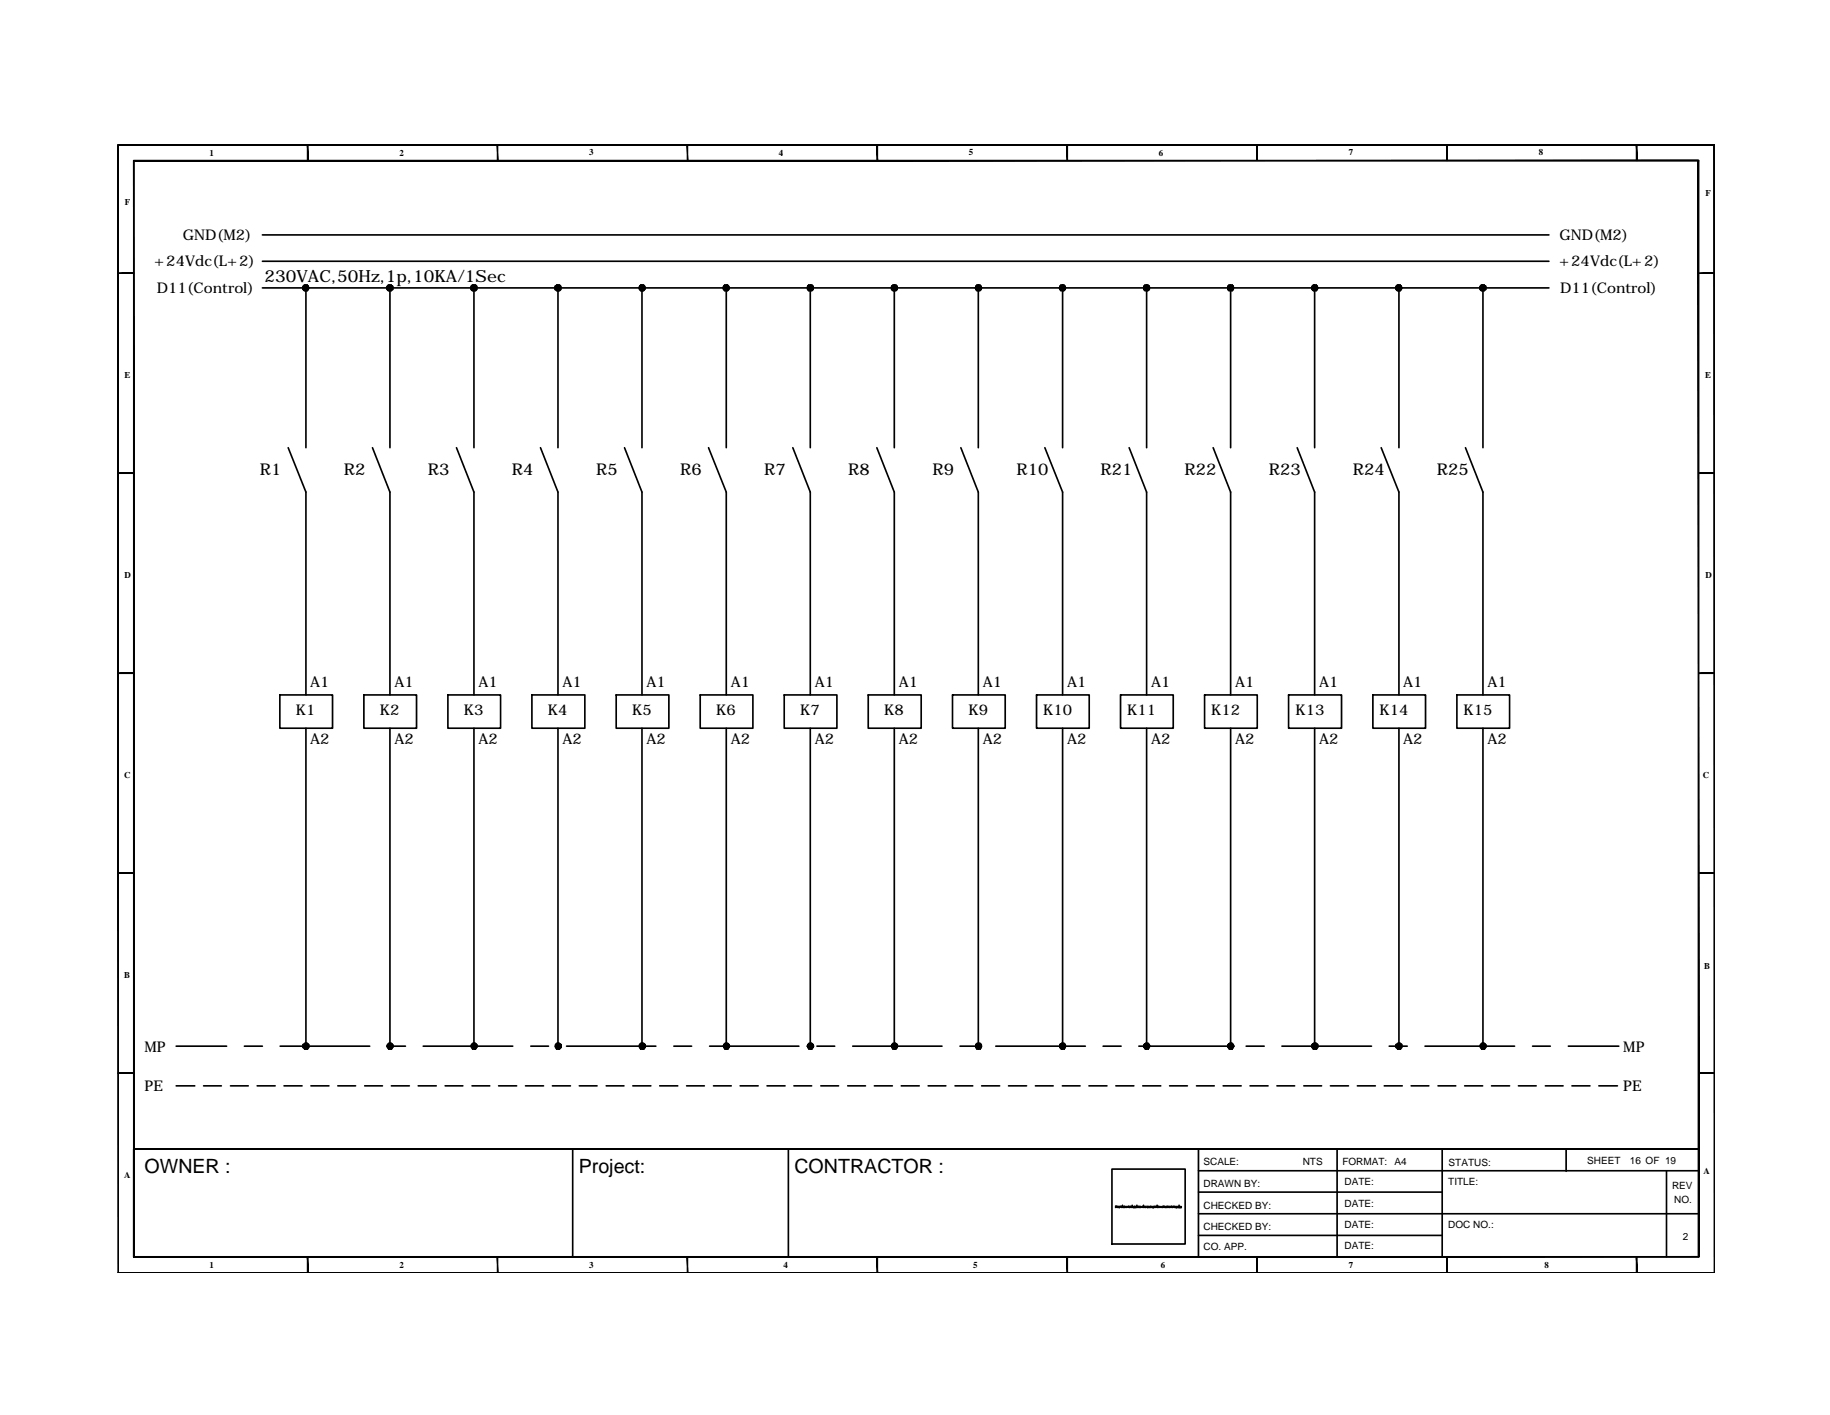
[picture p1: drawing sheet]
<svg xmlns="http://www.w3.org/2000/svg" width="279mm" height="216mm" viewBox="0 0 279 216" stroke-linecap="round" stroke-linejoin="round" font-family="sans-serif">
<defs><g id="words">
<g font-size="3">
<text x="22.1" y="179">OWNER :</text>
<text x="88.4" y="179">Project:</text>
<text x="121.3" y="179">CONTRACTOR :</text>
</g>
<text font-size="2.6" x="40.4" y="43">230VAC,50Hz,1p,10KA/1Sec</text>
<g font-size="2.5">
<text x="39.7" y="72.5">R1</text>
<text x="52.5" y="72.5">R2</text>
<text x="65.3" y="72.5">R3</text>
<text x="78.2" y="72.5">R4</text>
<text x="91" y="72.5">R5</text>
<text x="103.9" y="72.5">R6</text>
<text x="116.7" y="72.5">R7</text>
<text x="129.5" y="72.5">R8</text>
<text x="142.4" y="72.5">R9</text>
<text x="155.2" y="72.5">R10</text>
<text x="168" y="72.5">R21</text>
<text x="180.9" y="72.5">R22</text>
<text x="193.7" y="72.5">R23</text>
<text x="206.6" y="72.5">R24</text>
<text x="219.4" y="72.5">R25</text>
</g>
<g font-size="2.3">
<text x="23.6" y="40.6">+24Vdc(L+2)</text>
<text x="27.9" y="36.6">GND(M2)</text>
<text x="238.1" y="40.6">+24Vdc(L+2)</text>
<text x="238.1" y="36.6">GND(M2)</text>
<text x="23.9" y="44.6">D11(Control)</text>
<text x="238.2" y="44.6">D11(Control)</text>
<text x="47.3" y="104.9">A1</text>
<text x="60.2" y="104.9">A1</text>
<text x="73" y="104.9">A1</text>
<text x="85.9" y="104.9">A1</text>
<text x="98.7" y="104.9">A1</text>
<text x="111.6" y="104.9">A1</text>
<text x="124.4" y="104.9">A1</text>
<text x="137.2" y="104.9">A1</text>
<text x="150" y="104.9">A1</text>
<text x="162.9" y="104.9">A1</text>
<text x="175.7" y="104.9">A1</text>
<text x="188.6" y="104.9">A1</text>
<text x="201.4" y="104.9">A1</text>
<text x="214.2" y="104.9">A1</text>
<text x="227.1" y="104.9">A1</text>
<text x="45.2" y="109.2">K1</text>
<text x="47.3" y="113.6">A2</text>
<text x="58" y="109.2">K2</text>
<text x="60.2" y="113.6">A2</text>
<text x="70.8" y="109.2">K3</text>
<text x="73" y="113.6">A2</text>
<text x="83.7" y="109.2">K4</text>
<text x="85.9" y="113.6">A2</text>
<text x="96.5" y="109.2">K5</text>
<text x="98.7" y="113.6">A2</text>
<text x="109.4" y="109.2">K6</text>
<text x="111.6" y="113.6">A2</text>
<text x="122.2" y="109.2">K7</text>
<text x="124.4" y="113.6">A2</text>
<text x="135" y="109.2">K8</text>
<text x="137.2" y="113.6">A2</text>
<text x="147.9" y="109.2">K9</text>
<text x="150" y="113.6">A2</text>
<text x="159.3" y="109.2">K10</text>
<text x="162.9" y="113.6">A2</text>
<text x="172.1" y="109.2">K11</text>
<text x="175.7" y="113.6">A2</text>
<text x="184.9" y="109.2">K12</text>
<text x="188.6" y="113.6">A2</text>
<text x="197.8" y="109.2">K13</text>
<text x="201.4" y="113.6">A2</text>
<text x="210.6" y="109.2">K14</text>
<text x="214.2" y="113.6">A2</text>
<text x="223.4" y="109.2">K15</text>
<text x="227.1" y="113.6">A2</text>
<text x="22.1" y="160.5">MP</text>
<text x="247.8" y="160.5">MP</text>
<text x="22.1" y="166.5">PE</text>
<text x="247.8" y="166.5">PE</text>
</g>
<g font-size="1.5">
<text x="183.7" y="177.8">SCALE:</text>
<text x="198.9" y="177.8">NTS</text>
<text x="204.9" y="177.8">FORMAT:</text>
<text x="212.9" y="177.8">A4</text>
<text x="221.2" y="177.9">STATUS:</text>
<text x="242.3" y="177.7">SHEET</text>
<text x="248.8" y="177.7">16 OF 19</text>
<text x="183.7" y="184.4">CHECKED BY:</text>
<text x="183.7" y="181">DRAWN BY:</text>
<text x="205.3" y="184.1">DATE:</text>
<text x="205.3" y="180.8">DATE:</text>
<text x="221.1" y="180.8">TITLE:</text>
<text x="255.3" y="181.4">REV</text>
<text x="255.6" y="183.5">NO.</text>
<text x="183.7" y="190.7">CO. APP.</text>
<text x="183.7" y="187.6">CHECKED BY:</text>
<text x="205.3" y="190.6">DATE:</text>
<text x="205.3" y="187.4">DATE:</text>
<text x="221.1" y="187.4">DOC NO.:</text>
<text x="256.9" y="189.2">2</text>
</g>
<g font-size="1.4">
<text x="32" y="23.7">1</text>
<text x="61" y="23.7">2</text>
<text x="90" y="23.7">3</text>
<text x="118.9" y="23.7">4</text>
<text x="147.9" y="23.7">5</text>
<text x="176.9" y="23.7">6</text>
<text x="205.9" y="23.7">7</text>
<text x="234.9" y="23.7">8</text>
<text x="260.4" y="29.9">F</text>
<text x="19.1" y="31.3">F</text>
<text x="19" y="57.7">E</text>
<text x="260.3" y="57.7">E</text>
<text x="19" y="88.2">D</text>
<text x="260.4" y="88.2">D</text>
<text x="18.9" y="118.7">C</text>
<text x="260" y="118.7">C</text>
<text x="18.9" y="149.2">B</text>
<text x="260.2" y="147.9">B</text>
<text x="18.9" y="179.7">A</text>
<text x="260.1" y="179.1">A</text>
<text x="32" y="193.4">1</text>
<text x="61" y="193.4">2</text>
<text x="90" y="193.4">3</text>
<text x="119.6" y="193.4">4</text>
<text x="148.6" y="193.4">5</text>
<text x="177.2" y="193.4">6</text>
<text x="205.9" y="193.4">7</text>
<text x="235.8" y="193.4">8</text>
</g>
</g></defs>
<!-- layer: FRAME -->
<g fill="#000" stroke="#000" stroke-width=".15">
<path d="M18 22.1v.1l243.8-.1zM18 22.2l243.8-.1v.1z"/>
<path d="M20.4 24.5l.1 167.3v-167.3zM20.4 24.5l.1 167.3h-.1z"/>
<path d="M46.9 22.1l.1 2.4v-2.4zM46.9 22.1l.1 2.4h-.1z"/>
<path d="M75.9 22.1l.1 2.4v-2.4zM75.9 22.1l.1 2.4h-.1z"/>
<path d="M104.9 22.1l.1 2.4v-2.4zM104.9 22.1l.1 2.4h-.1z"/>
<path d="M133.9 22.1l.1 2.4v-2.4zM133.9 22.1l.1 2.4h-.1z"/>
<path d="M162.9 22.1l.1 2.4v-2.4zM162.9 22.1l.1 2.4h-.1z"/>
<path d="M191.9 22.1l.1 2.4v-2.4zM191.9 22.1l.1 2.4h-.1z"/>
<path d="M220.9 22.1l.1 2.4v-2.4zM220.9 22.1l.1 2.4h-.1z"/>
<path d="M249.8 22.1l.2 2.4v-2.4zM249.8 22.1l.2 2.4h-.2z"/>
<path d="M20.4 24.6h238.9v-.1zM20.4 24.5h238.9l-238.9 .1z"/>
<path d="M261.7 22.1l.1 172.1zM261.7 22.1l.1 172.1z"/>
<path d="M18 41.6v.1l2.4-.1zM18 41.7l2.4-.1v.1z"/>
<path d="M259.3 41.6v.1l2.5-.1zM259.3 41.7l2.5-.1v.1z"/>
<path d="M18 72.1v.1l2.4-.1zM18 72.2l2.4-.1v.1z"/>
<path d="M259.3 72.1v.1l2.5-.1zM259.3 72.2l2.5-.1v.1z"/>
<path d="M18 102.6v.2l2.4-.2zM18 102.8l2.4-.2v.2z"/>
<path d="M259.3 102.6v.2l2.5-.2zM259.3 102.8l2.5-.2v.2z"/>
<path d="M18 133.2v.1l2.4-.1zM18 133.3l2.4-.1v.1z"/>
<path d="M259.3 133.2v.1l2.5-.1zM259.3 133.3l2.5-.1v.1z"/>
<path d="M18 163.7v.1l2.4-.1zM18 163.8l2.4-.1v.1z"/>
<path d="M259.3 163.7v.1l2.5-.1zM259.3 163.8l2.5-.1v.1z"/>
<path d="M18 22.1v172.1h.1zM18 22.1h.1v172.1z"/>
<path d="M20.4 191.7v.1l238.9-.1zM20.4 191.8l238.9-.1v.1z"/>
<path d="M46.9 191.8l.1 2.4v-2.4zM46.9 191.8l.1 2.4h-.1z"/>
<path d="M75.9 191.8l.1 2.4v-2.4zM75.9 191.8l.1 2.4h-.1z"/>
<path d="M104.9 191.8l.1 2.4v-2.4zM104.9 191.8l.1 2.4h-.1z"/>
<path d="M133.9 191.8v2.4h.1zM133.9 191.8h.1v2.4z"/>
<path d="M162.9 191.8l.1 2.4v-2.4zM162.9 191.8l.1 2.4h-.1z"/>
<path d="M191.9 191.8l.1 2.4v-2.4zM191.9 191.8l.1 2.4h-.1z"/>
<path d="M220.9 191.8l.1 2.4v-2.4zM220.9 191.8l.1 2.4h-.1z"/>
<path d="M249.8 191.8l.2 2.4v-2.4zM249.8 191.8l.2 2.4h-.2z"/>
<path d="M259.3 24.5v167.3h.1zM259.3 24.5h.1v167.3z"/>
<path d="M18 194.2h243.8zM18 194.2h243.8z"/>
</g>
<path d="M20.4 175.3h238.9zM20.4 175.3v16.5M183 178.6h76.2M183 175.3v16.5M183 181.9h37.2M183 185.2h76.2M183 188.5h37.2" fill="none" stroke="#000" stroke-width=".25"/>
<!-- layer: 0 -->
<g fill="none" stroke="#000" stroke-width=".25">
<path d="M40.1 39.9h196.4M40.1 35.8h196.4M40.1 43.9h196.4M46.7 43.9v24.4M59.5 43.9v24.4M72.4 43.9v24.4M85.2 43.9v24.4M98 43.9v24.4M110.9 43.9v24.4M123.7 43.9v24.4M136.5 43.9v24.4M149.4 43.9v24.4"/>
<path d="M162.2 43.9v24.4M175.1 43.9v24.4M187.9 43.9v24.4M200.7 43.9v24.4M213.6 43.9v24.4M226.4 43.9v24.4M46.7 75.1v30.9M59.5 75.1v30.9M72.4 75.1v30.9M85.2 75.1v30.9M98 75.1v30.9M110.9 75.1v30.9"/>
<path d="M123.7 75.1v30.9M136.5 75.1v30.9M149.4 75.1v30.9M162.2 75.1v30.9M175.1 75.1v30.9M187.9 75.1v30.9M200.7 75.1v30.9M213.6 75.1v30.9M226.4 75.1v30.9M42.7 106h8.1v5.1h-8.1zM46.7 111.1v48.5M55.6 106h8v5.1h-8z"/>
<path d="M59.5 111.1v48.5M68.4 106h8v5.1h-8zM72.4 111.1v48.5M81.2 106h8.1v5.1h-8.1zM85.2 111.1v48.5M94.1 106h8v5.1h-8zM98 111.1v48.5M106.9 106h8v5.1h-8zM110.9 111.1v48.5M119.7 106h8.1v5.1h-8.1zM123.7 111.1v48.5M132.6 106h8v5.1h-8z"/>
<path d="M136.5 111.1v48.5M145.4 106h8.1v5.1h-8.1zM149.4 111.1v48.5M158.3 106h8v5.1h-8zM162.2 111.1v48.5M171.1 106h8v5.1h-8zM175.1 111.1v48.5M183.9 106h8.1v5.1h-8.1zM187.9 111.1v48.5M196.7 106h8.1v5.1h-8.1zM200.7 111.1v48.5M209.6 106h8v5.1h-8z"/>
<path d="M213.6 111.1v48.5M222.4 106h8.1v5.1h-8.1zM226.4 111.1v48.5M26.9 159.6h7.7M37.3 159.6h2.8M42.8 159.6h13.6M59.2 159.6h2.7M64.6 159.6h13.7M81 159.6h2.7M86.5 159.6h13.6M102.9 159.6h2.7M108.3 159.6h13.7"/>
<path d="M124.7 159.6h2.7M130.2 159.6h13.6M146.6 159.6h2.7M152 159.6h13.7M168.4 159.6h2.8M173.9 159.6h13.7M190.3 159.6h2.7M195.7 159.6h13.7M212.1 159.6h2.8M217.6 159.6h13.6M234 159.6h2.7M239.5 159.6h7.7"/>
<path d="M26.9 165.7h2.8M31.1 165.7h2.7M35.2 165.7h2.7M39.3 165.7h2.7M43.4 165.7h2.7M47.5 165.7h2.7M51.6 165.7h2.7M55.7 165.7h2.7M59.7 165.7h2.8M63.9 165.7h2.7M68 165.7h2.7M72.1 165.7h2.7"/>
<path d="M76.1 165.7h2.8M80.2 165.7h2.8M84.3 165.7h2.8M87.4 175.3v16.4M88.4 165.7h2.8M92.6 165.7h2.7M96.6 165.7h2.8M100.7 165.7h2.8M104.8 165.7h2.7M108.9 165.7h2.7M113 165.7h2.8M117.1 165.7h2.8"/>
<path d="M120.4 175.3v16.4M121.2 165.7h2.7M125.3 165.7h2.7M129.4 165.7h2.7M133.5 165.7h2.7M137.6 165.7h2.7M141.7 165.7h2.7M145.8 165.7h2.7M149.9 165.7h2.7M154 165.7h2.7M158.1 165.7h2.7M162.2 165.7h2.7"/>
<path d="M166.3 165.7h2.7M169.8 178.4h11.1v11.4h-11.1zM170.4 165.7h2.7M174.5 165.7h2.7M178.6 165.7h2.7M182.7 165.7h2.7M186.7 165.7h2.8M190.9 165.7h2.7M195 165.7h2.7M199.1 165.7h2.7M203.1 165.7h2.8M204.1 175.3v16.5"/>
<path d="M207.2 165.7h2.8M211.3 165.7h2.8M215.4 165.7h2.8M219.6 165.7h2.7M220.2 175.3v16.5M223.6 165.7h2.8M227.7 165.7h2.8M231.8 165.7h2.7M235.9 165.7h2.7M239.1 175.4v3.3M240 165.7h2.8M244.1 165.7h2.8"/>
<path d="M254.4 178.6v13.2M170.3 184.1h.1M170.3 184.2h.1M170.4 184.1v.1M170.5 184.1l.1 .1M170.7 184.1l.1 .1M170.7 184.1v.1M170.8 184.2h.1M170.9 184.1v.1M171 184.1l-.1 .2M171 184.1l.2 .1M171.2 184.1h.1l-.1 .1"/>
<path d="M171.4 184.1h.1M171.4 184.1v.1M171.4 184.1h.1h-.1l.1 .1M171.6 184.1v.1zM171.7 184.1v.1M171.8 184.1v.1M172 184.1h-.1l.1 .1M172.2 184.1h.2h-.2v.1M172.4 184.1v.1zM172.5 184.2h.1M172.6 184.1h.1M172.6 184.1v.1"/>
<path d="M172.7 184.1v.1M172.8 184.1v.1M172.8 184.1h-.1M172.9 184.1h.1M172.9 184.1v.1M172.9 184.1l.1 .1M173.1 184.2h.1v-.1l-.1 .1h.1M173.2 184.1l.2 .1M173.4 184.1h.1l-.1 .1M173.4 184.1v.2M173.6 184.1h.1M173.6 184.1v.1"/>
<path d="M173.6 184.1h.1h-.1l.1 .1M173.8 184.1v.1zM173.9 184.1v.1M174 184.1v.1M174.2 184.1h-.1l.1 .1M174.4 184.1h.1M174.6 184.1l-.1 .1M174.6 184.1h.1M174.6 184.1v.1M174.6 184.1h.1l.1 .1M174.9 184.1v.1zM174.9 184.2h.1"/>
<path d="M175 184.1v.1M175.2 184.1v.2M175.2 184.1h.1l-.1 .1M175.4 184.1v.1zM175.4 184.2h.1M175.7 184.1h-.2l.2 .1M175.7 184.1v.1M175.7 184.1l.1 .1M175.8 184.1h-.1M175.9 184.1l.1 .1zM176 184.2h.1M176 184.2l.1 .1v-.2h-.1l.1 .1"/>
<path d="M176.2 184.1v.1M176.3 184.1l.2 .1M176.5 184.1h.1h-.1v.1M176.7 184.1h.1M176.7 184.1v.1M176.8 184.1v.1zM176.8 184.1v.1M176.9 184.1h.1h-.1l.1 .1M177.1 184.1v.1M177.4 184.1v.1zM177.4 184.2h.1M177.5 184.1h.1"/>
<path d="M177.6 184.1v.1M177.7 184.1h.1M177.7 184.1l.1 .1M177.9 184.1v.1zM177.9 184.2h.1M178.1 184.1h-.1l.1 .1M178.2 184.1h.1v.1M178.2 184.1v.1M178.3 184.1h.1v.1M178.3 184.1v.1M178.5 184.1h.1h-.1l.1 .1M178.7 184.1l.1 .1"/>
<path d="M178.7 184.1v.1M178.8 184.1h.1M178.9 184.1v.1M179.1 184.1l-.1 .1M179.2 184.1l.1 .1M179.3 184.1v.1M179.4 184.1l.1 .1zM179.5 184.2h.2l-.1-.1-.1 .1h.2M179.8 184.1v.1zM179.9 184.2h.1M180 184.1l-.1 .1M180 184.1h.1"/>
<path d="M180.1 184.1h.1l-.1 .1M180.1 184.1v.2M180.2 184.2h.2l-.1-.1-.1 .1h.2"/>
</g>
<!-- layer: SYMBOL -->
<g fill="none" stroke="#000" stroke-width=".25">
<path d="M44 68.3l2.7 6.8M56.9 68.3l2.6 6.8M69.7 68.3l2.7 6.8M82.5 68.3l2.7 6.8M95.3 68.3l2.7 6.8M108.2 68.3l2.7 6.8M121 68.3l2.7 6.8M133.9 68.3l2.6 6.8M146.7 68.3l2.7 6.8M159.5 68.3l2.7 6.8M172.4 68.3l2.7 6.8M185.2 68.3l2.7 6.8"/>
<path d="M198 68.3l2.7 6.8M210.9 68.3l2.7 6.8M223.7 68.3l2.7 6.8"/>
</g>
<!-- layer: 0 -->
<g fill="#000" stroke="#000" stroke-width=".15">
<path d="M46.2 43.9l.1 .3 .4-.3zM46.3 44.2l.4-.3-.2 .5zM46.7 43.9l-.2 .5h.2z"/>
<path d="M46.2 43.9l.1 .3 .4-.3zM46.3 44.2l.4-.3-.2 .5zM46.7 43.9l-.2 .5h.2z"/>
<path d="M46.3 43.9l.1 .2 .3-.2zM46.4 44.1l.3-.2-.2 .3zM46.7 43.9l-.2 .3 .2 .1z"/>
<path d="M46.3 43.9l.1 .2 .3-.2zM46.4 44.1l.3-.2-.2 .3zM46.7 43.9l-.2 .3 .2 .1z"/>
<path d="M46.5 43.6l.2 .3v-.4zM46.5 43.6l.2 .3-.3-.1zM46.4 43.8l-.1 .1h.4z"/>
<path d="M46.7 43.9v.4l.2-.1zM46.7 43.9l.3 .2-.1 .1zM46.7 43.9l.3 .2v-.2z"/>
<path d="M46.5 43.5l.2 .4v-.4zM46.5 43.5l.2 .4-.4-.2zM46.3 43.7l-.1 .2h.5z"/>
<path d="M46.7 43.9v.5h.2zM46.7 43.9l.4 .3-.2 .2zM46.7 43.9l.4 .3 .1-.3z"/>
<path d="M46.5 43.6l.2 .3v-.4zM46.5 43.6l.2 .3-.3-.1zM46.4 43.8l-.1 .1h.4z"/>
<path d="M46.7 43.9v.4l.2-.1zM46.7 43.9l.3 .2-.1 .1zM46.7 43.9l.3 .2v-.2z"/>
<path d="M46.5 43.5l.2 .4v-.4zM46.5 43.5l.2 .4-.4-.2zM46.3 43.7l-.1 .2h.5z"/>
<path d="M46.7 43.9v.5h.2zM46.7 43.9l.4 .3-.2 .2zM46.7 43.9l.4 .3 .1-.3z"/>
<path d="M46.7 43.9h.3v-.1zM46.9 43.6l.1 .2-.3 .1zM46.7 43.5v.4l.2-.3z"/>
<path d="M46.7 43.9h.3v-.1zM46.9 43.6l.1 .2-.3 .1zM46.7 43.5v.4l.2-.3z"/>
<path d="M46.7 43.9h.5l-.1-.2zM46.9 43.5l.2 .2-.4 .2zM46.7 43.5v.4l.2-.4z"/>
<path d="M46.7 43.9h.5l-.1-.2zM46.9 43.5l.2 .2-.4 .2zM46.7 43.5v.4l.2-.4z"/>
<path d="M59 43.9l.1 .3 .4-.3zM59.1 44.2l.4-.3-.2 .5zM59.5 43.9l-.2 .5h.2z"/>
<path d="M59 43.9l.1 .3 .4-.3zM59.1 44.2l.4-.3-.2 .5zM59.5 43.9l-.2 .5h.2z"/>
<path d="M59.2 43.9v.2l.3-.2zM59.2 44.1l.3-.2-.2 .3zM59.5 43.9l-.2 .3 .2 .1z"/>
<path d="M59.2 43.9v.2l.3-.2zM59.2 44.1l.3-.2-.2 .3zM59.5 43.9l-.2 .3 .2 .1z"/>
<path d="M59.3 43.6l.2 .3v-.4zM59.3 43.6l.2 .3-.3-.1zM59.2 43.8v.1h.3z"/>
<path d="M59.5 43.9v.4l.2-.1zM59.5 43.9l.3 .2-.1 .1zM59.5 43.9l.3 .2 .1-.2z"/>
<path d="M59.3 43.5l.2 .4v-.4zM59.3 43.5l.2 .4-.4-.2zM59.1 43.7l-.1 .2h.5z"/>
<path d="M59.5 43.9v.5h.2zM59.5 43.9l.5 .3-.3 .2zM59.5 43.9l.5 .3v-.3z"/>
<path d="M59.3 43.6l.2 .3v-.4zM59.3 43.6l.2 .3-.3-.1zM59.2 43.8v.1h.3z"/>
<path d="M59.5 43.9v.4l.2-.1zM59.5 43.9l.3 .2-.1 .1zM59.5 43.9l.3 .2 .1-.2z"/>
<path d="M59.3 43.5l.2 .4v-.4zM59.3 43.5l.2 .4-.4-.2zM59.1 43.7l-.1 .2h.5z"/>
<path d="M59.5 43.9v.5h.2zM59.5 43.9l.5 .3-.3 .2zM59.5 43.9l.5 .3v-.3z"/>
<path d="M59.5 43.9h.4l-.1-.1zM59.7 43.6l.1 .2-.3 .1zM59.5 43.5v.4l.2-.3z"/>
<path d="M59.5 43.9h.4l-.1-.1zM59.7 43.6l.1 .2-.3 .1zM59.5 43.5v.4l.2-.3z"/>
<path d="M59.5 43.9h.5v-.2zM59.7 43.5l.3 .2-.5 .2zM59.5 43.5v.4l.2-.4z"/>
<path d="M59.5 43.9h.5v-.2zM59.7 43.5l.3 .2-.5 .2zM59.5 43.5v.4l.2-.4z"/>
<path d="M71.9 43.9v.3l.5-.3zM71.9 44.2l.5-.3-.3 .5zM72.4 43.9l-.3 .5h.3z"/>
<path d="M71.9 43.9v.3l.5-.3zM71.9 44.2l.5-.3-.3 .5zM72.4 43.9l-.3 .5h.3z"/>
<path d="M72 43.9v.2l.4-.2zM72 44.1l.4-.2-.2 .3zM72.4 43.9l-.2 .3 .2 .1z"/>
<path d="M72 43.9v.2l.4-.2zM72 44.1l.4-.2-.2 .3zM72.4 43.9l-.2 .3 .2 .1z"/>
<path d="M72.2 43.6l.2 .3v-.4zM72.2 43.6l.2 .3-.4-.1zM72 43.8v.1h.4z"/>
<path d="M72.4 43.9v.4l.1-.1zM72.4 43.9l.3 .2-.2 .1zM72.4 43.9l.3 .2v-.2z"/>
<path d="M72.1 43.5l.3 .4v-.4zM72.1 43.5l.3 .4-.5-.2zM71.9 43.7v.2h.5z"/>
<path d="M72.4 43.9v.5h.2zM72.4 43.9l.4 .3-.2 .2zM72.4 43.9l.4 .3v-.3z"/>
<path d="M72.2 43.6l.2 .3v-.4zM72.2 43.6l.2 .3-.4-.1zM72 43.8v.1h.4z"/>
<path d="M72.4 43.9v.4l.1-.1zM72.4 43.9l.3 .2-.2 .1zM72.4 43.9l.3 .2v-.2z"/>
<path d="M72.1 43.5l.3 .4v-.4zM72.1 43.5l.3 .4-.5-.2zM71.9 43.7v.2h.5z"/>
<path d="M72.4 43.9v.5h.2zM72.4 43.9l.4 .3-.2 .2zM72.4 43.9l.4 .3v-.3z"/>
<path d="M72.4 43.9h.3v-.1zM72.5 43.6l.2 .2-.3 .1zM72.4 43.5v.4l.1-.3z"/>
<path d="M72.4 43.9h.3v-.1zM72.5 43.6l.2 .2-.3 .1zM72.4 43.5v.4l.1-.3z"/>
<path d="M72.4 43.9h.4v-.2zM72.6 43.5l.2 .2-.4 .2zM72.4 43.5v.4l.2-.4z"/>
<path d="M72.4 43.9h.4v-.2zM72.6 43.5l.2 .2-.4 .2zM72.4 43.5v.4l.2-.4z"/>
<path d="M84.7 43.9l.1 .3 .4-.3zM84.8 44.2l.4-.3-.2 .5zM85.2 43.9l-.2 .5h.2z"/>
<path d="M84.7 43.9l.1 .3 .4-.3zM84.8 44.2l.4-.3-.2 .5zM85.2 43.9l-.2 .5h.2z"/>
<path d="M84.9 43.9v.2l.3-.2zM84.9 44.1l.3-.2-.2 .3zM85.2 43.9l-.2 .3 .2 .1z"/>
<path d="M84.9 43.9v.2l.3-.2zM84.9 44.1l.3-.2-.2 .3zM85.2 43.9l-.2 .3 .2 .1z"/>
<path d="M85 43.6l.2 .3v-.4zM85 43.6l.2 .3-.3-.1zM84.9 43.8v.1h.3z"/>
<path d="M85.2 43.9v.4l.2-.1zM85.2 43.9l.3 .2-.1 .1zM85.2 43.9l.3 .2 .1-.2z"/>
<path d="M85 43.5l.2 .4v-.4zM84.8 43.7l.2-.2 .2 .4zM84.8 43.7l-.1 .2h.5z"/>
<path d="M85.2 43.9v.5h.2zM85.2 43.9l.4 .3-.2 .2zM85.2 43.9l.4 .3 .1-.3z"/>
<path d="M85 43.6l.2 .3v-.4zM85 43.6l.2 .3-.3-.1zM84.9 43.8v.1h.3z"/>
<path d="M85.2 43.9v.4l.2-.1zM85.2 43.9l.3 .2-.1 .1zM85.2 43.9l.3 .2 .1-.2z"/>
<path d="M85 43.5l.2 .4v-.4zM84.8 43.7l.2-.2 .2 .4zM84.8 43.7l-.1 .2h.5z"/>
<path d="M85.2 43.9v.5h.2zM85.2 43.9l.4 .3-.2 .2zM85.2 43.9l.4 .3 .1-.3z"/>
<path d="M85.2 43.9h.4l-.1-.1zM85.4 43.6l.1 .2-.3 .1zM85.2 43.5v.4l.2-.3z"/>
<path d="M85.2 43.9h.4l-.1-.1zM85.4 43.6l.1 .2-.3 .1zM85.2 43.5v.4l.2-.3z"/>
<path d="M85.2 43.9h.5l-.1-.2zM85.4 43.5l.2 .2-.4 .2zM85.2 43.5v.4l.2-.4z"/>
<path d="M85.2 43.9h.5l-.1-.2zM85.4 43.5l.2 .2-.4 .2zM85.2 43.5v.4l.2-.4z"/>
<path d="M97.6 43.9v.3l.4-.3zM97.6 44.2l.4-.3-.2 .5zM98 43.9l-.2 .5h.2z"/>
<path d="M97.6 43.9v.3l.4-.3zM97.6 44.2l.4-.3-.2 .5zM98 43.9l-.2 .5h.2z"/>
<path d="M97.7 43.9v.2l.3-.2zM97.7 44.1l.3-.2-.2 .3zM98 43.9l-.2 .3 .2 .1z"/>
<path d="M97.7 43.9v.2l.3-.2zM97.7 44.1l.3-.2-.2 .3zM98 43.9l-.2 .3 .2 .1z"/>
<path d="M97.8 43.6l.2 .3v-.4zM97.8 43.6l.2 .3-.3-.1zM97.7 43.8v.1h.3z"/>
<path d="M98 43.9v.4l.2-.1zM98 43.9l.4 .2-.2 .1zM98 43.9l.4 .2v-.2z"/>
<path d="M97.8 43.5l.2 .4v-.4zM97.8 43.5l.2 .4-.4-.2zM97.6 43.7v.2h.4z"/>
<path d="M98 43.9v.5h.3zM98 43.9l.4 .3-.1 .2zM98 43.9l.4 .3 .1-.3z"/>
<path d="M97.8 43.6l.2 .3v-.4zM97.8 43.6l.2 .3-.3-.1zM97.7 43.8v.1h.3z"/>
<path d="M98 43.9v.4l.2-.1zM98 43.9l.4 .2-.2 .1zM98 43.9l.4 .2v-.2z"/>
<path d="M97.8 43.5l.2 .4v-.4zM97.8 43.5l.2 .4-.4-.2zM97.6 43.7v.2h.4z"/>
<path d="M98 43.9v.5h.3zM98 43.9l.4 .3-.1 .2zM98 43.9l.4 .3 .1-.3z"/>
<path d="M98 43.9h.4v-.1zM98.2 43.6l.2 .2-.4 .1zM98 43.5v.4l.2-.3z"/>
<path d="M98 43.9h.4v-.1zM98.2 43.6l.2 .2-.4 .1zM98 43.5v.4l.2-.3z"/>
<path d="M98 43.9h.5l-.1-.2zM98.3 43.5l.1 .2-.4 .2zM98 43.5v.4l.3-.4z"/>
<path d="M98 43.9h.5l-.1-.2zM98.3 43.5l.1 .2-.4 .2zM98 43.5v.4l.3-.4z"/>
<path d="M110.4 43.9l.1 .3 .4-.3zM110.5 44.2l.4-.3-.3 .5zM110.9 43.9l-.3 .5h.3z"/>
<path d="M110.4 43.9l.1 .3 .4-.3zM110.5 44.2l.4-.3-.3 .5zM110.9 43.9l-.3 .5h.3z"/>
<path d="M110.5 43.9v.2l.4-.2zM110.5 44.1l.4-.2-.2 .3zM110.9 43.9l-.2 .3 .2 .1z"/>
<path d="M110.5 43.9v.2l.4-.2zM110.5 44.1l.4-.2-.2 .3zM110.9 43.9l-.2 .3 .2 .1z"/>
<path d="M110.7 43.6l.2 .3v-.4zM110.7 43.6l.2 .3-.4-.1zM110.5 43.8v.1h.4z"/>
<path d="M110.9 43.9v.4l.2-.1zM110.9 43.9l.3 .2-.1 .1zM110.9 43.9l.3 .2v-.2z"/>
<path d="M110.6 43.5l.3 .4v-.4zM110.6 43.5l.3 .4-.4-.2zM110.5 43.7l-.1 .2h.5z"/>
<path d="M110.9 43.9v.5h.2zM110.9 43.9l.4 .3-.2 .2zM110.9 43.9l.4 .3 .1-.3z"/>
<path d="M110.7 43.6l.2 .3v-.4zM110.7 43.6l.2 .3-.4-.1zM110.5 43.8v.1h.4z"/>
<path d="M110.9 43.9v.4l.2-.1zM110.9 43.9l.3 .2-.1 .1zM110.9 43.9l.3 .2v-.2z"/>
<path d="M110.6 43.5l.3 .4v-.4zM110.6 43.5l.3 .4-.4-.2zM110.5 43.7l-.1 .2h.5z"/>
<path d="M110.9 43.9v.5h.2zM110.9 43.9l.4 .3-.2 .2zM110.9 43.9l.4 .3 .1-.3z"/>
<path d="M110.9 43.9h.3v-.1zM111.1 43.6l.1 .2-.3 .1zM110.9 43.5v.4l.2-.3z"/>
<path d="M110.9 43.9h.3v-.1zM111.1 43.6l.1 .2-.3 .1zM110.9 43.5v.4l.2-.3z"/>
<path d="M110.9 43.9h.5l-.1-.2zM111.1 43.5l.2 .2-.4 .2zM110.9 43.5v.4l.2-.4z"/>
<path d="M110.9 43.9h.5l-.1-.2zM111.1 43.5l.2 .2-.4 .2zM110.9 43.5v.4l.2-.4z"/>
<path d="M123.2 43.9l.1 .3 .4-.3zM123.3 44.2l.4-.3-.2 .5zM123.7 43.9l-.2 .5h.2z"/>
<path d="M123.2 43.9l.1 .3 .4-.3zM123.3 44.2l.4-.3-.2 .5zM123.7 43.9l-.2 .5h.2z"/>
<path d="M123.3 43.9l.1 .2 .3-.2zM123.4 44.1l.3-.2-.2 .3zM123.7 43.9l-.2 .3 .2 .1z"/>
<path d="M123.3 43.9l.1 .2 .3-.2zM123.4 44.1l.3-.2-.2 .3zM123.7 43.9l-.2 .3 .2 .1z"/>
<path d="M123.5 43.6l.2 .3v-.4zM123.4 43.8l.1-.2 .2 .3zM123.4 43.8l-.1 .1h.4z"/>
<path d="M123.7 43.9v.4l.2-.1zM123.7 43.9l.3 .2-.1 .1zM123.7 43.9l.3 .2 .1-.2z"/>
<path d="M123.5 43.5l.2 .4v-.4zM123.5 43.5l.2 .4-.4-.2zM123.3 43.7l-.1 .2h.5z"/>
<path d="M123.7 43.9v.5h.3zM123.7 43.9l.4 .3-.1 .2zM123.7 43.9l.4 .3 .1-.3z"/>
<path d="M123.5 43.6l.2 .3v-.4zM123.4 43.8l.1-.2 .2 .3zM123.4 43.8l-.1 .1h.4z"/>
<path d="M123.7 43.9v.4l.2-.1zM123.7 43.9l.3 .2-.1 .1zM123.7 43.9l.3 .2 .1-.2z"/>
<path d="M123.5 43.5l.2 .4v-.4zM123.5 43.5l.2 .4-.4-.2zM123.3 43.7l-.1 .2h.5z"/>
<path d="M123.7 43.9v.5h.3zM123.7 43.9l.4 .3-.1 .2zM123.7 43.9l.4 .3 .1-.3z"/>
<path d="M123.7 43.9h.4l-.1-.1zM123.9 43.6l.1 .2-.3 .1zM123.7 43.5v.4l.2-.3z"/>
<path d="M123.7 43.9h.4l-.1-.1zM123.9 43.6l.1 .2-.3 .1zM123.7 43.5v.4l.2-.3z"/>
<path d="M123.7 43.9h.5l-.1-.2zM124 43.5l.1 .2-.4 .2zM123.7 43.5v.4l.3-.4z"/>
<path d="M123.7 43.9h.5l-.1-.2zM124 43.5l.1 .2-.4 .2zM123.7 43.5v.4l.3-.4z"/>
<path d="M136.1 43.9v.3l.4-.3zM136.1 44.2l.4-.3-.2 .5zM136.5 43.9l-.2 .5h.2z"/>
<path d="M136.1 43.9v.3l.4-.3zM136.1 44.2l.4-.3-.2 .5zM136.5 43.9l-.2 .5h.2z"/>
<path d="M136.2 43.9v.2l.3-.2zM136.2 44.1l.3-.2-.1 .3zM136.5 43.9l-.1 .3 .1 .1z"/>
<path d="M136.2 43.9v.2l.3-.2zM136.2 44.1l.3-.2-.1 .3zM136.5 43.9l-.1 .3 .1 .1z"/>
<path d="M136.4 43.6l.1 .3v-.4zM136.4 43.6l.1 .3-.3-.1zM136.2 43.8v.1h.3z"/>
<path d="M136.5 43.9v.4l.2-.1zM136.5 43.9l.4 .2-.2 .1zM136.5 43.9l.4 .2v-.2z"/>
<path d="M136.3 43.5l.2 .4v-.4zM136.1 43.7l.2-.2 .2 .4zM136.1 43.7v.2h.4z"/>
<path d="M136.5 43.9v.5h.3zM136.5 43.9l.5 .3-.2 .2zM136.5 43.9l.5 .3v-.3z"/>
<path d="M136.4 43.6l.1 .3v-.4zM136.4 43.6l.1 .3-.3-.1zM136.2 43.8v.1h.3z"/>
<path d="M136.5 43.9v.4l.2-.1zM136.5 43.9l.4 .2-.2 .1zM136.5 43.9l.4 .2v-.2z"/>
<path d="M136.3 43.5l.2 .4v-.4zM136.1 43.7l.2-.2 .2 .4zM136.1 43.7v.2h.4z"/>
<path d="M136.5 43.9v.5h.3zM136.5 43.9l.5 .3-.2 .2zM136.5 43.9l.5 .3v-.3z"/>
<path d="M136.5 43.9h.4v-.1zM136.7 43.6l.2 .2-.4 .1zM136.5 43.5v.4l.2-.3z"/>
<path d="M136.5 43.9h.4v-.1zM136.7 43.6l.2 .2-.4 .1zM136.5 43.5v.4l.2-.3z"/>
<path d="M136.5 43.9h.5v-.2zM136.8 43.5l.2 .2-.5 .2zM136.5 43.5v.4l.3-.4z"/>
<path d="M136.5 43.9h.5v-.2zM136.8 43.5l.2 .2-.5 .2zM136.5 43.5v.4l.3-.4z"/>
<path d="M148.9 43.9l.1 .3 .4-.3zM149 44.2l.4-.3-.2 .5zM149.4 43.9l-.2 .5h.2z"/>
<path d="M148.9 43.9l.1 .3 .4-.3zM149 44.2l.4-.3-.2 .5zM149.4 43.9l-.2 .5h.2z"/>
<path d="M149 43.9l.1 .2 .3-.2zM149.1 44.1l.3-.2-.2 .3zM149.4 43.9l-.2 .3 .2 .1z"/>
<path d="M149 43.9l.1 .2 .3-.2zM149.1 44.1l.3-.2-.2 .3zM149.4 43.9l-.2 .3 .2 .1z"/>
<path d="M149.2 43.6l.2 .3v-.4zM149.2 43.6l.2 .3-.3-.1zM149.1 43.8l-.1 .1h.4z"/>
<path d="M149.4 43.9v.4l.2-.1zM149.4 43.9l.3 .2-.1 .1zM149.4 43.9l.3 .2v-.2z"/>
<path d="M149.2 43.5l.2 .4v-.4zM149.2 43.5l.2 .4-.4-.2zM149 43.7l-.1 .2h.5z"/>
<path d="M149.4 43.9v.5h.2zM149.4 43.9l.4 .3-.2 .2zM149.4 43.9l.4 .3 .1-.3z"/>
<path d="M149.2 43.6l.2 .3v-.4zM149.2 43.6l.2 .3-.3-.1zM149.1 43.8l-.1 .1h.4z"/>
<path d="M149.4 43.9v.4l.2-.1zM149.4 43.9l.3 .2-.1 .1zM149.4 43.9l.3 .2v-.2z"/>
<path d="M149.2 43.5l.2 .4v-.4zM149.2 43.5l.2 .4-.4-.2zM149 43.7l-.1 .2h.5z"/>
<path d="M149.4 43.9v.5h.2zM149.4 43.9l.4 .3-.2 .2zM149.4 43.9l.4 .3 .1-.3z"/>
<path d="M149.4 43.9h.3v-.1zM149.6 43.6l.1 .2-.3 .1zM149.4 43.5v.4l.2-.3z"/>
<path d="M149.4 43.9h.3v-.1zM149.6 43.6l.1 .2-.3 .1zM149.4 43.5v.4l.2-.3z"/>
<path d="M149.4 43.9h.5l-.1-.2zM149.6 43.5l.2 .2-.4 .2zM149.4 43.5v.4l.2-.4z"/>
<path d="M149.4 43.9h.5l-.1-.2zM149.6 43.5l.2 .2-.4 .2zM149.4 43.5v.4l.2-.4z"/>
<path d="M161.7 43.9l.1 .3 .4-.3zM161.8 44.2l.4-.3-.2 .5zM162.2 43.9l-.2 .5h.2z"/>
<path d="M161.7 43.9l.1 .3 .4-.3zM161.8 44.2l.4-.3-.2 .5zM162.2 43.9l-.2 .5h.2z"/>
<path d="M161.9 43.9v.2l.3-.2zM161.9 44.1l.3-.2-.2 .3zM162.2 43.9l-.2 .3 .2 .1z"/>
<path d="M161.9 43.9v.2l.3-.2zM161.9 44.1l.3-.2-.2 .3zM162.2 43.9l-.2 .3 .2 .1z"/>
<path d="M162 43.6l.2 .3v-.4zM162 43.6l.2 .3-.3-.1zM161.9 43.8v.1h.3z"/>
<path d="M162.2 43.9v.4l.2-.1zM162.2 43.9l.3 .2-.1 .1zM162.2 43.9l.3 .2 .1-.2z"/>
<path d="M162 43.5l.2 .4v-.4zM161.8 43.7l.2-.2 .2 .4zM161.8 43.7l-.1 .2h.5z"/>
<path d="M162.2 43.9v.5h.2zM162.2 43.9l.4 .3-.2 .2zM162.2 43.9l.4 .3 .1-.3z"/>
<path d="M162 43.6l.2 .3v-.4zM162 43.6l.2 .3-.3-.1zM161.9 43.8v.1h.3z"/>
<path d="M162.2 43.9v.4l.2-.1zM162.2 43.9l.3 .2-.1 .1zM162.2 43.9l.3 .2 .1-.2z"/>
<path d="M162 43.5l.2 .4v-.4zM161.8 43.7l.2-.2 .2 .4zM161.8 43.7l-.1 .2h.5z"/>
<path d="M162.2 43.9v.5h.2zM162.2 43.9l.4 .3-.2 .2zM162.2 43.9l.4 .3 .1-.3z"/>
<path d="M162.2 43.9h.4l-.1-.1zM162.4 43.6l.1 .2-.3 .1zM162.2 43.5v.4l.2-.3z"/>
<path d="M162.2 43.9h.4l-.1-.1zM162.4 43.6l.1 .2-.3 .1zM162.2 43.5v.4l.2-.3z"/>
<path d="M162.2 43.9h.5l-.1-.2zM162.4 43.5l.2 .2-.4 .2zM162.2 43.5v.4l.2-.4z"/>
<path d="M162.2 43.9h.5l-.1-.2zM162.4 43.5l.2 .2-.4 .2zM162.2 43.5v.4l.2-.4z"/>
<path d="M174.6 43.9v.3l.5-.3zM174.6 44.2l.5-.3-.3 .5zM175.1 43.9l-.3 .5h.3z"/>
<path d="M174.6 43.9v.3l.5-.3zM174.6 44.2l.5-.3-.3 .5zM175.1 43.9l-.3 .5h.3z"/>
<path d="M174.7 43.9v.2l.4-.2zM174.7 44.1l.4-.2-.2 .3zM175.1 43.9l-.2 .3 .2 .1z"/>
<path d="M174.7 43.9v.2l.4-.2zM174.7 44.1l.4-.2-.2 .3zM175.1 43.9l-.2 .3 .2 .1z"/>
<path d="M174.9 43.6l.2 .3v-.4zM174.9 43.6l.2 .3-.4-.1zM174.7 43.8v.1h.4z"/>
<path d="M175.1 43.9v.4l.1-.1zM175.1 43.9l.3 .2-.2 .1zM175.1 43.9l.3 .2v-.2z"/>
<path d="M174.8 43.5l.3 .4v-.4zM174.8 43.5l.3 .4-.5-.2zM174.6 43.7v.2h.5z"/>
<path d="M175.1 43.9v.5h.2zM175.1 43.9l.4 .3-.2 .2zM175.1 43.9l.4 .3v-.3z"/>
<path d="M174.9 43.6l.2 .3v-.4zM174.9 43.6l.2 .3-.4-.1zM174.7 43.8v.1h.4z"/>
<path d="M175.1 43.9v.4l.1-.1zM175.1 43.9l.3 .2-.2 .1zM175.1 43.9l.3 .2v-.2z"/>
<path d="M174.8 43.5l.3 .4v-.4zM174.8 43.5l.3 .4-.5-.2zM174.6 43.7v.2h.5z"/>
<path d="M175.1 43.9v.5h.2zM175.1 43.9l.4 .3-.2 .2zM175.1 43.9l.4 .3v-.3z"/>
<path d="M175.1 43.9h.3v-.1zM175.2 43.6l.2 .2-.3 .1zM175.1 43.5v.4l.1-.3z"/>
<path d="M175.1 43.9h.3v-.1zM175.2 43.6l.2 .2-.3 .1zM175.1 43.5v.4l.1-.3z"/>
<path d="M175.1 43.9h.4v-.2zM175.3 43.5l.2 .2-.4 .2zM175.1 43.5v.4l.2-.4z"/>
<path d="M175.1 43.9h.4v-.2zM175.3 43.5l.2 .2-.4 .2zM175.1 43.5v.4l.2-.4z"/>
<path d="M187.4 43.9l.1 .3 .4-.3zM187.5 44.2l.4-.3-.3 .5zM187.9 43.9l-.3 .5h.3z"/>
<path d="M187.4 43.9l.1 .3 .4-.3zM187.5 44.2l.4-.3-.3 .5zM187.9 43.9l-.3 .5h.3z"/>
<path d="M187.5 43.9l.1 .2 .3-.2zM187.6 44.1l.3-.2-.2 .3zM187.9 43.9l-.2 .3 .2 .1z"/>
<path d="M187.5 43.9l.1 .2 .3-.2zM187.6 44.1l.3-.2-.2 .3zM187.9 43.9l-.2 .3 .2 .1z"/>
<path d="M187.7 43.6l.2 .3v-.4zM187.7 43.6l.2 .3-.3-.1zM187.6 43.8l-.1 .1h.4z"/>
<path d="M187.9 43.9v.4l.2-.1zM187.9 43.9l.3 .2-.1 .1zM187.9 43.9l.3 .2 .1-.2z"/>
<path d="M187.6 43.5l.3 .4v-.4zM187.6 43.5l.3 .4-.4-.2zM187.5 43.7l-.1 .2h.5z"/>
<path d="M187.9 43.9v.5h.2zM187.9 43.9l.4 .3-.2 .2zM187.9 43.9l.4 .3 .1-.3z"/>
<path d="M187.7 43.6l.2 .3v-.4zM187.7 43.6l.2 .3-.3-.1zM187.6 43.8l-.1 .1h.4z"/>
<path d="M187.9 43.9v.4l.2-.1zM187.9 43.9l.3 .2-.1 .1zM187.9 43.9l.3 .2 .1-.2z"/>
<path d="M187.6 43.5l.3 .4v-.4zM187.6 43.5l.3 .4-.4-.2zM187.5 43.7l-.1 .2h.5z"/>
<path d="M187.9 43.9v.5h.2zM187.9 43.9l.4 .3-.2 .2zM187.9 43.9l.4 .3 .1-.3z"/>
<path d="M187.9 43.9h.4l-.1-.1zM188.1 43.6l.1 .2-.3 .1zM187.9 43.5v.4l.2-.3z"/>
<path d="M187.9 43.9h.4l-.1-.1zM188.1 43.6l.1 .2-.3 .1zM187.9 43.5v.4l.2-.3z"/>
<path d="M187.9 43.9h.5l-.1-.2zM188.1 43.5l.2 .2-.4 .2zM187.9 43.5v.4l.2-.4z"/>
<path d="M187.9 43.9h.5l-.1-.2zM188.1 43.5l.2 .2-.4 .2zM187.9 43.5v.4l.2-.4z"/>
<path d="M200.3 43.9v.3l.4-.3zM200.3 44.2l.4-.3-.2 .5zM200.7 43.9l-.2 .5h.2z"/>
<path d="M200.3 43.9v.3l.4-.3zM200.3 44.2l.4-.3-.2 .5zM200.7 43.9l-.2 .5h.2z"/>
<path d="M200.4 43.9v.2l.3-.2zM200.4 44.1l.3-.2-.2 .3zM200.7 43.9l-.2 .3 .2 .1z"/>
<path d="M200.4 43.9v.2l.3-.2zM200.4 44.1l.3-.2-.2 .3zM200.7 43.9l-.2 .3 .2 .1z"/>
<path d="M200.5 43.6l.2 .3v-.4zM200.5 43.6l.2 .3-.3-.1zM200.4 43.8v.1h.3z"/>
<path d="M200.7 43.9v.4l.2-.1zM200.7 43.9l.4 .2-.2 .1zM200.7 43.9l.4 .2v-.2z"/>
<path d="M200.5 43.5l.2 .4v-.4zM200.5 43.5l.2 .4-.4-.2zM200.3 43.7v.2h.4z"/>
<path d="M200.7 43.9v.5h.3zM200.7 43.9l.4 .3-.1 .2zM200.7 43.9l.4 .3 .1-.3z"/>
<path d="M200.5 43.6l.2 .3v-.4zM200.5 43.6l.2 .3-.3-.1zM200.4 43.8v.1h.3z"/>
<path d="M200.7 43.9v.4l.2-.1zM200.7 43.9l.4 .2-.2 .1zM200.7 43.9l.4 .2v-.2z"/>
<path d="M200.5 43.5l.2 .4v-.4zM200.5 43.5l.2 .4-.4-.2zM200.3 43.7v.2h.4z"/>
<path d="M200.7 43.9v.5h.3zM200.7 43.9l.4 .3-.1 .2zM200.7 43.9l.4 .3 .1-.3z"/>
<path d="M200.7 43.9h.4v-.1zM200.9 43.6l.2 .2-.4 .1zM200.7 43.5v.4l.2-.3z"/>
<path d="M200.7 43.9h.4v-.1zM200.9 43.6l.2 .2-.4 .1zM200.7 43.5v.4l.2-.3z"/>
<path d="M200.7 43.9h.5l-.1-.2zM201 43.5l.1 .2-.4 .2zM200.7 43.5v.4l.3-.4z"/>
<path d="M200.7 43.9h.5l-.1-.2zM201 43.5l.1 .2-.4 .2zM200.7 43.5v.4l.3-.4z"/>
<path d="M213.1 43.9l.1 .3 .4-.3zM213.2 44.2l.4-.3-.3 .5zM213.6 43.9l-.3 .5h.3z"/>
<path d="M213.1 43.9l.1 .3 .4-.3zM213.2 44.2l.4-.3-.3 .5zM213.6 43.9l-.3 .5h.3z"/>
<path d="M213.2 43.9v.2l.4-.2zM213.2 44.1l.4-.2-.2 .3zM213.6 43.9l-.2 .3 .2 .1z"/>
<path d="M213.2 43.9v.2l.4-.2zM213.2 44.1l.4-.2-.2 .3zM213.6 43.9l-.2 .3 .2 .1z"/>
<path d="M213.4 43.6l.2 .3v-.4zM213.4 43.6l.2 .3-.4-.1zM213.2 43.8v.1h.4z"/>
<path d="M213.6 43.9v.4l.2-.1zM213.6 43.9l.3 .2-.1 .1zM213.6 43.9l.3 .2v-.2z"/>
<path d="M213.3 43.5l.3 .4v-.4zM213.3 43.5l.3 .4-.4-.2zM213.2 43.7l-.1 .2h.5z"/>
<path d="M213.6 43.9v.5h.2zM213.6 43.9l.4 .3-.2 .2zM213.6 43.9l.4 .3 .1-.3z"/>
<path d="M213.4 43.6l.2 .3v-.4zM213.4 43.6l.2 .3-.4-.1zM213.2 43.8v.1h.4z"/>
<path d="M213.6 43.9v.4l.2-.1zM213.6 43.9l.3 .2-.1 .1zM213.6 43.9l.3 .2v-.2z"/>
<path d="M213.3 43.5l.3 .4v-.4zM213.3 43.5l.3 .4-.4-.2zM213.2 43.7l-.1 .2h.5z"/>
<path d="M213.6 43.9v.5h.2zM213.6 43.9l.4 .3-.2 .2zM213.6 43.9l.4 .3 .1-.3z"/>
<path d="M213.6 43.9h.3v-.1zM213.8 43.6l.1 .2-.3 .1zM213.6 43.5v.4l.2-.3z"/>
<path d="M213.6 43.9h.3v-.1zM213.8 43.6l.1 .2-.3 .1zM213.6 43.5v.4l.2-.3z"/>
<path d="M213.6 43.9h.5l-.1-.2zM213.8 43.5l.2 .2-.4 .2zM213.6 43.5v.4l.2-.4z"/>
<path d="M213.6 43.9h.5l-.1-.2zM213.8 43.5l.2 .2-.4 .2zM213.6 43.5v.4l.2-.4z"/>
<path d="M225.9 43.9l.1 .3 .4-.3zM226 44.2l.4-.3-.2 .5zM226.4 43.9l-.2 .5h.2z"/>
<path d="M225.9 43.9l.1 .3 .4-.3zM226 44.2l.4-.3-.2 .5zM226.4 43.9l-.2 .5h.2z"/>
<path d="M226 43.9l.1 .2 .3-.2zM226.1 44.1l.3-.2-.2 .3zM226.4 43.9l-.2 .3 .2 .1z"/>
<path d="M226 43.9l.1 .2 .3-.2zM226.1 44.1l.3-.2-.2 .3zM226.4 43.9l-.2 .3 .2 .1z"/>
<path d="M226.2 43.6l.2 .3v-.4zM226.2 43.6l.2 .3-.3-.1zM226.1 43.8l-.1 .1h.4z"/>
<path d="M226.4 43.9v.4l.2-.1zM226.4 43.9l.3 .2-.1 .1zM226.4 43.9l.3 .2 .1-.2z"/>
<path d="M226.2 43.5l.2 .4v-.4zM226.2 43.5l.2 .4-.4-.2zM226 43.7l-.1 .2h.5z"/>
<path d="M226.4 43.9v.5h.2zM226.4 43.9l.4 .3-.2 .2zM226.4 43.9l.4 .3 .1-.3z"/>
<path d="M226.2 43.6l.2 .3v-.4zM226.2 43.6l.2 .3-.3-.1zM226.1 43.8l-.1 .1h.4z"/>
<path d="M226.4 43.9v.4l.2-.1zM226.4 43.9l.3 .2-.1 .1zM226.4 43.9l.3 .2 .1-.2z"/>
<path d="M226.2 43.5l.2 .4v-.4zM226.2 43.5l.2 .4-.4-.2zM226 43.7l-.1 .2h.5z"/>
<path d="M226.4 43.9v.5h.2zM226.4 43.9l.4 .3-.2 .2zM226.4 43.9l.4 .3 .1-.3z"/>
<path d="M226.4 43.9h.4l-.1-.1zM226.6 43.6l.1 .2-.3 .1zM226.4 43.5v.4l.2-.3z"/>
<path d="M226.4 43.9h.4l-.1-.1zM226.6 43.6l.1 .2-.3 .1zM226.4 43.5v.4l.2-.3z"/>
<path d="M226.4 43.9h.5l-.1-.2zM226.6 43.5l.2 .2-.4 .2zM226.4 43.5v.4l.2-.4z"/>
<path d="M226.4 43.9h.5l-.1-.2zM226.6 43.5l.2 .2-.4 .2zM226.4 43.5v.4l.2-.4z"/>
<path d="M46.2 159.6l.1 .2 .4-.2zM46.3 159.8l.4-.2-.2 .4zM46.7 159.6l-.2 .4 .2 .1z"/>
<path d="M46.2 159.6l.1 .2 .4-.2zM46.3 159.8l.4-.2-.2 .4zM46.7 159.6l-.2 .4 .2 .1z"/>
<path d="M46.3 159.6l.1 .2 .3-.2zM46.4 159.8l.3-.2-.2 .3zM46.7 159.6l-.2 .3 .2 .1z"/>
<path d="M46.3 159.6l.1 .2 .3-.2zM46.4 159.8l.3-.2-.2 .3zM46.7 159.6l-.2 .3 .2 .1z"/>
<path d="M46.5 159.3l.2 .3v-.4zM46.5 159.3l.2 .3-.3-.2zM46.4 159.4l-.1 .2h.4z"/>
<path d="M46.7 159.6v.4l.2-.1zM46.7 159.6l.3 .2-.1 .1zM46.7 159.6l.3 .2 .1-.2z"/>
<path d="M46.5 159.2l.2 .4v-.5zM46.3 159.4l.2-.2 .2 .4zM46.3 159.4l-.1 .2h.5z"/>
<path d="M46.5 159.3l.2 .3v-.4zM46.5 159.3l.2 .3-.3-.2zM46.4 159.4l-.1 .2h.4z"/>
<path d="M46.7 159.6v.4l.2-.1zM46.7 159.6l.3 .2-.1 .1zM46.7 159.6l.3 .2 .1-.2z"/>
<path d="M46.5 159.2l.2 .4v-.5zM46.3 159.4l.2-.2 .2 .4zM46.3 159.4l-.1 .2h.5z"/>
<path d="M46.7 159.6h.4l-.1-.2zM46.9 159.3l.1 .1-.3 .2zM46.7 159.2v.4l.2-.3z"/>
<path d="M46.7 159.6h.4l-.1-.2zM46.9 159.3l.1 .1-.3 .2zM46.7 159.2v.4l.2-.3z"/>
<path d="M46.7 159.6h.5l-.1-.2zM47 159.2l.1 .2-.4 .2zM46.7 159.1v.5l.3-.4z"/>
<path d="M46.7 159.6h.5l-.1-.2zM47 159.2l.1 .2-.4 .2zM46.7 159.1v.5l.3-.4z"/>
<path d="M59.1 159.6l.1 .2 .3-.2zM59.2 159.8l.3-.2-.2 .4zM59.5 159.6l-.2 .4 .2 .1z"/>
<path d="M59.1 159.6l.1 .2 .3-.2zM59.2 159.8l.3-.2-.2 .4zM59.5 159.6l-.2 .4 .2 .1z"/>
<path d="M59.2 159.6v.2l.3-.2zM59.2 159.8l.3-.2-.1 .3zM59.5 159.6l-.1 .3 .1 .1z"/>
<path d="M59.2 159.6v.2l.3-.2zM59.2 159.8l.3-.2-.1 .3zM59.5 159.6l-.1 .3 .1 .1z"/>
<path d="M59.4 159.3l.1 .3v-.4zM59.4 159.3l.1 .3-.3-.2zM59.2 159.4v.2h.3z"/>
<path d="M59.5 159.6v.4l.2-.1zM59.5 159.6l.4 .2-.2 .1zM59.5 159.6l.4 .2v-.2z"/>
<path d="M59.3 159.2l.2 .4v-.5zM59.3 159.2l.2 .4-.3-.2zM59.2 159.4l-.1 .2h.4z"/>
<path d="M59.4 159.3l.1 .3v-.4zM59.4 159.3l.1 .3-.3-.2zM59.2 159.4v.2h.3z"/>
<path d="M59.5 159.6v.4l.2-.1zM59.5 159.6l.4 .2-.2 .1zM59.5 159.6l.4 .2v-.2z"/>
<path d="M59.3 159.2l.2 .4v-.5zM59.3 159.2l.2 .4-.3-.2zM59.2 159.4l-.1 .2h.4z"/>
<path d="M59.5 159.6h.4v-.2zM59.7 159.3l.2 .1-.4 .2zM59.5 159.2v.4l.2-.3z"/>
<path d="M59.5 159.6h.4v-.2zM59.7 159.3l.2 .1-.4 .2zM59.5 159.2v.4l.2-.3z"/>
<path d="M59.5 159.6h.5v-.2zM59.8 159.2l.2 .2-.5 .2zM59.5 159.1v.5l.3-.4z"/>
<path d="M59.5 159.6h.5v-.2zM59.8 159.2l.2 .2-.5 .2zM59.5 159.1v.5l.3-.4z"/>
<path d="M71.9 159.6l.1 .2 .4-.2zM72 159.8l.4-.2-.2 .4zM72.4 159.6l-.2 .4 .2 .1z"/>
<path d="M71.9 159.6l.1 .2 .4-.2zM72 159.8l.4-.2-.2 .4zM72.4 159.6l-.2 .4 .2 .1z"/>
<path d="M72 159.6l.1 .2 .3-.2zM72.1 159.8l.3-.2-.2 .3zM72.4 159.6l-.2 .3 .2 .1z"/>
<path d="M72 159.6l.1 .2 .3-.2zM72.1 159.8l.3-.2-.2 .3zM72.4 159.6l-.2 .3 .2 .1z"/>
<path d="M72.2 159.3l.2 .3v-.4zM72.2 159.3l.2 .3-.3-.2zM72.1 159.4l-.1 .2h.4z"/>
<path d="M72.4 159.6v.4l.2-.1zM72.4 159.6l.3 .2-.1 .1zM72.4 159.6l.3 .2v-.2z"/>
<path d="M72.2 159.2l.2 .4v-.5zM72.2 159.2l.2 .4-.4-.2zM72 159.4l-.1 .2h.5z"/>
<path d="M72.2 159.3l.2 .3v-.4zM72.2 159.3l.2 .3-.3-.2zM72.1 159.4l-.1 .2h.4z"/>
<path d="M72.4 159.6v.4l.2-.1zM72.4 159.6l.3 .2-.1 .1zM72.4 159.6l.3 .2v-.2z"/>
<path d="M72.2 159.2l.2 .4v-.5zM72.2 159.2l.2 .4-.4-.2zM72 159.4l-.1 .2h.5z"/>
<path d="M72.4 159.6h.3v-.2zM72.6 159.3l.1 .1-.3 .2zM72.4 159.2v.4l.2-.3z"/>
<path d="M72.4 159.6h.3v-.2zM72.6 159.3l.1 .1-.3 .2zM72.4 159.2v.4l.2-.3z"/>
<path d="M72.4 159.6h.5l-.1-.2zM72.6 159.2l.2 .2-.4 .2zM72.4 159.1v.5l.2-.4z"/>
<path d="M72.4 159.6h.5l-.1-.2zM72.6 159.2l.2 .2-.4 .2zM72.4 159.1v.5l.2-.4z"/>
<path d="M84.8 159.6v.2l.4-.2zM84.8 159.8l.4-.2-.2 .4zM85.2 159.6l-.2 .4 .2 .1z"/>
<path d="M84.8 159.6v.2l.4-.2zM84.8 159.8l.4-.2-.2 .4zM85.2 159.6l-.2 .4 .2 .1z"/>
<path d="M84.9 159.6v.2l.3-.2zM84.9 159.8l.3-.2-.1 .3zM85.2 159.6l-.1 .3 .1 .1z"/>
<path d="M84.9 159.6v.2l.3-.2zM84.9 159.8l.3-.2-.1 .3zM85.2 159.6l-.1 .3 .1 .1z"/>
<path d="M85.1 159.3l.1 .3v-.4zM84.9 159.4l.2-.1 .1 .3zM84.9 159.4v.2h.3z"/>
<path d="M85.2 159.6v.4l.2-.1zM85.2 159.6l.3 .2-.1 .1zM85.2 159.6l.3 .2 .1-.2z"/>
<path d="M85 159.2l.2 .4v-.5zM85 159.2l.2 .4-.4-.2zM84.8 159.4v.2h.4z"/>
<path d="M85.1 159.3l.1 .3v-.4zM84.9 159.4l.2-.1 .1 .3zM84.9 159.4v.2h.3z"/>
<path d="M85.2 159.6v.4l.2-.1zM85.2 159.6l.3 .2-.1 .1zM85.2 159.6l.3 .2 .1-.2z"/>
<path d="M85 159.2l.2 .4v-.5zM85 159.2l.2 .4-.4-.2zM84.8 159.4v.2h.4z"/>
<path d="M85.2 159.6h.4l-.1-.2zM85.4 159.3l.1 .1-.3 .2zM85.2 159.2v.4l.2-.3z"/>
<path d="M85.2 159.6h.4l-.1-.2zM85.4 159.3l.1 .1-.3 .2zM85.2 159.2v.4l.2-.3z"/>
<path d="M85.2 159.6h.5v-.2zM85.4 159.2l.3 .2-.5 .2zM85.2 159.1v.5l.2-.4z"/>
<path d="M85.2 159.6h.5v-.2zM85.4 159.2l.3 .2-.5 .2zM85.2 159.1v.5l.2-.4z"/>
<path d="M97.6 159.6v.2l.5-.2zM97.6 159.8l.5-.2-.3 .4zM98.1 159.6l-.3 .4 .3 .1z"/>
<path d="M97.6 159.6v.2l.5-.2zM97.6 159.8l.5-.2-.3 .4zM98.1 159.6l-.3 .4 .3 .1z"/>
<path d="M97.7 159.6l.1 .2 .3-.2zM97.8 159.8l.3-.2-.2 .3zM98.1 159.6l-.2 .3 .2 .1z"/>
<path d="M97.7 159.6l.1 .2 .3-.2zM97.8 159.8l.3-.2-.2 .3zM98.1 159.6l-.2 .3 .2 .1z"/>
<path d="M97.9 159.3l.2 .3v-.4zM97.9 159.3l.2 .3-.3-.2zM97.8 159.4l-.1 .2h.4z"/>
<path d="M98.1 159.6v.4l.1-.1zM98.1 159.6l.3 .2-.2 .1zM98.1 159.6l.3 .2v-.2z"/>
<path d="M97.8 159.2l.3 .4v-.5zM97.8 159.2l.3 .4-.5-.2zM97.6 159.4v.2h.5z"/>
<path d="M97.9 159.3l.2 .3v-.4zM97.9 159.3l.2 .3-.3-.2zM97.8 159.4l-.1 .2h.4z"/>
<path d="M98.1 159.6v.4l.1-.1zM98.1 159.6l.3 .2-.2 .1zM98.1 159.6l.3 .2v-.2z"/>
<path d="M97.8 159.2l.3 .4v-.5zM97.8 159.2l.3 .4-.5-.2zM97.6 159.4v.2h.5z"/>
<path d="M98.1 159.6h.3v-.2zM98.2 159.3l.2 .1-.3 .2zM98.1 159.2v.4l.1-.3z"/>
<path d="M98.1 159.6h.3v-.2zM98.2 159.3l.2 .1-.3 .2zM98.1 159.2v.4l.1-.3z"/>
<path d="M98.1 159.6h.4v-.2zM98.3 159.2l.2 .2-.4 .2zM98.1 159.1v.5l.2-.4z"/>
<path d="M98.1 159.6h.4v-.2zM98.3 159.2l.2 .2-.4 .2zM98.1 159.1v.5l.2-.4z"/>
<path d="M110.4 159.6l.1 .2 .4-.2zM110.5 159.8l.4-.2-.2 .4zM110.9 159.6l-.2 .4 .2 .1z"/>
<path d="M110.4 159.6l.1 .2 .4-.2zM110.5 159.8l.4-.2-.2 .4zM110.9 159.6l-.2 .4 .2 .1z"/>
<path d="M110.5 159.6l.1 .2 .3-.2zM110.6 159.8l.3-.2-.2 .3zM110.9 159.6l-.2 .3 .2 .1z"/>
<path d="M110.5 159.6l.1 .2 .3-.2zM110.6 159.8l.3-.2-.2 .3zM110.9 159.6l-.2 .3 .2 .1z"/>
<path d="M110.7 159.3l.2 .3v-.4zM110.7 159.3l.2 .3-.3-.2zM110.6 159.4l-.1 .2h.4z"/>
<path d="M110.9 159.6v.4l.2-.1zM110.9 159.6l.3 .2-.1 .1zM110.9 159.6l.3 .2 .1-.2z"/>
<path d="M110.7 159.2l.2 .4v-.5zM110.7 159.2l.2 .4-.4-.2zM110.5 159.4l-.1 .2h.5z"/>
<path d="M110.7 159.3l.2 .3v-.4zM110.7 159.3l.2 .3-.3-.2zM110.6 159.4l-.1 .2h.4z"/>
<path d="M110.9 159.6v.4l.2-.1zM110.9 159.6l.3 .2-.1 .1zM110.9 159.6l.3 .2 .1-.2z"/>
<path d="M110.7 159.2l.2 .4v-.5zM110.7 159.2l.2 .4-.4-.2zM110.5 159.4l-.1 .2h.5z"/>
<path d="M110.9 159.6h.4l-.1-.2zM111.1 159.3l.1 .1-.3 .2zM110.9 159.2v.4l.2-.3z"/>
<path d="M110.9 159.6h.4l-.1-.2zM111.1 159.3l.1 .1-.3 .2zM110.9 159.2v.4l.2-.3z"/>
<path d="M110.9 159.6h.5l-.1-.2zM111.1 159.2l.2 .2-.4 .2zM110.9 159.1v.5l.2-.4z"/>
<path d="M110.9 159.6h.5l-.1-.2zM111.1 159.2l.2 .2-.4 .2zM110.9 159.1v.5l.2-.4z"/>
<path d="M123.2 159.6l.1 .2 .5-.2zM123.3 159.8l.5-.2-.3 .4zM123.8 159.6l-.3 .4 .3 .1z"/>
<path d="M123.2 159.6l.1 .2 .5-.2zM123.3 159.8l.5-.2-.3 .4zM123.8 159.6l-.3 .4 .3 .1z"/>
<path d="M123.4 159.6v.2l.4-.2zM123.4 159.8l.4-.2-.3 .3zM123.8 159.6l-.3 .3 .3 .1z"/>
<path d="M123.4 159.6v.2l.4-.2zM123.4 159.8l.4-.2-.3 .3zM123.8 159.6l-.3 .3 .3 .1z"/>
<path d="M123.5 159.3l.3 .3v-.4zM123.5 159.3l.3 .3-.4-.2zM123.4 159.4v.2h.4z"/>
<path d="M123.8 159.6v.4l.1-.1zM123.8 159.6l.3 .2-.2 .1zM123.8 159.6l.3 .2v-.2z"/>
<path d="M123.5 159.2l.3 .4v-.5zM123.5 159.2l.3 .4-.5-.2zM123.3 159.4l-.1 .2h.6z"/>
<path d="M123.5 159.3l.3 .3v-.4zM123.5 159.3l.3 .3-.4-.2zM123.4 159.4v.2h.4z"/>
<path d="M123.8 159.6v.4l.1-.1zM123.8 159.6l.3 .2-.2 .1zM123.8 159.6l.3 .2v-.2z"/>
<path d="M123.5 159.2l.3 .4v-.5zM123.5 159.2l.3 .4-.5-.2zM123.3 159.4l-.1 .2h.6z"/>
<path d="M123.8 159.6h.3v-.2zM123.9 159.3l.2 .1-.3 .2zM123.8 159.2v.4l.1-.3z"/>
<path d="M123.8 159.6h.3v-.2zM123.9 159.3l.2 .1-.3 .2zM123.8 159.2v.4l.1-.3z"/>
<path d="M123.8 159.6h.4l-.1-.2zM124 159.2l.1 .2-.3 .2zM123.8 159.1v.5l.2-.4z"/>
<path d="M123.8 159.6h.4l-.1-.2zM124 159.2l.1 .2-.3 .2zM123.8 159.1v.5l.2-.4z"/>
<path d="M136.1 159.6l.1 .2 .4-.2zM136.2 159.8l.4-.2-.3 .4zM136.6 159.6l-.3 .4 .3 .1z"/>
<path d="M136.1 159.6l.1 .2 .4-.2zM136.2 159.8l.4-.2-.3 .4zM136.6 159.6l-.3 .4 .3 .1z"/>
<path d="M136.2 159.6v.2l.4-.2zM136.2 159.8l.4-.2-.2 .3zM136.6 159.6l-.2 .3 .2 .1z"/>
<path d="M136.2 159.6v.2l.4-.2zM136.2 159.8l.4-.2-.2 .3zM136.6 159.6l-.2 .3 .2 .1z"/>
<path d="M136.4 159.3l.2 .3v-.4zM136.4 159.3l.2 .3-.4-.2zM136.2 159.4v.2h.4z"/>
<path d="M136.6 159.6v.4l.2-.1zM136.6 159.6l.3 .2-.1 .1zM136.6 159.6l.3 .2v-.2z"/>
<path d="M136.3 159.2l.3 .4v-.5zM136.3 159.2l.3 .4-.4-.2zM136.2 159.4l-.1 .2h.5z"/>
<path d="M136.4 159.3l.2 .3v-.4zM136.4 159.3l.2 .3-.4-.2zM136.2 159.4v.2h.4z"/>
<path d="M136.6 159.6v.4l.2-.1zM136.6 159.6l.3 .2-.1 .1zM136.6 159.6l.3 .2v-.2z"/>
<path d="M136.3 159.2l.3 .4v-.5zM136.3 159.2l.3 .4-.4-.2zM136.2 159.4l-.1 .2h.5z"/>
<path d="M136.6 159.6h.3v-.2zM136.8 159.3l.1 .1-.3 .2zM136.6 159.2v.4l.2-.3z"/>
<path d="M136.6 159.6h.3v-.2zM136.8 159.3l.1 .1-.3 .2zM136.6 159.2v.4l.2-.3z"/>
<path d="M136.6 159.6h.4v-.2zM136.8 159.2l.2 .2-.4 .2zM136.6 159.1v.5l.2-.4z"/>
<path d="M136.6 159.6h.4v-.2zM136.8 159.2l.2 .2-.4 .2zM136.6 159.1v.5l.2-.4z"/>
<path d="M148.9 159.6l.1 .2 .4-.2zM149 159.8l.4-.2-.2 .4zM149.4 159.6l-.2 .4 .2 .1z"/>
<path d="M148.9 159.6l.1 .2 .4-.2zM149 159.8l.4-.2-.2 .4zM149.4 159.6l-.2 .4 .2 .1z"/>
<path d="M149 159.6l.1 .2 .3-.2zM149.1 159.8l.3-.2-.2 .3zM149.4 159.6l-.2 .3 .2 .1z"/>
<path d="M149 159.6l.1 .2 .3-.2zM149.1 159.8l.3-.2-.2 .3zM149.4 159.6l-.2 .3 .2 .1z"/>
<path d="M149.2 159.3l.2 .3v-.4zM149.1 159.4l.1-.1 .2 .3zM149.1 159.4l-.1 .2h.4z"/>
<path d="M149.4 159.6v.4l.2-.1zM149.4 159.6l.3 .2-.1 .1zM149.4 159.6l.3 .2 .1-.2z"/>
<path d="M149.2 159.2l.2 .4v-.5zM149.2 159.2l.2 .4-.4-.2zM149 159.4l-.1 .2h.5z"/>
<path d="M149.2 159.3l.2 .3v-.4zM149.1 159.4l.1-.1 .2 .3zM149.1 159.4l-.1 .2h.4z"/>
<path d="M149.4 159.6v.4l.2-.1zM149.4 159.6l.3 .2-.1 .1zM149.4 159.6l.3 .2 .1-.2z"/>
<path d="M149.2 159.2l.2 .4v-.5zM149.2 159.2l.2 .4-.4-.2zM149 159.4l-.1 .2h.5z"/>
<path d="M149.4 159.6h.4l-.1-.2zM149.6 159.3l.1 .1-.3 .2zM149.4 159.2v.4l.2-.3z"/>
<path d="M149.4 159.6h.4l-.1-.2zM149.6 159.3l.1 .1-.3 .2zM149.4 159.2v.4l.2-.3z"/>
<path d="M149.4 159.6h.5l-.1-.2zM149.7 159.2l.1 .2-.4 .2zM149.4 159.1v.5l.3-.4z"/>
<path d="M149.4 159.6h.5l-.1-.2zM149.7 159.2l.1 .2-.4 .2zM149.4 159.1v.5l.3-.4z"/>
<path d="M161.8 159.6v.2l.4-.2zM161.8 159.8l.4-.2-.2 .4zM162.2 159.6l-.2 .4 .2 .1z"/>
<path d="M161.8 159.6v.2l.4-.2zM161.8 159.8l.4-.2-.2 .4zM162.2 159.6l-.2 .4 .2 .1z"/>
<path d="M161.9 159.6v.2l.3-.2zM161.9 159.8l.3-.2-.1 .3zM162.2 159.6l-.1 .3 .1 .1z"/>
<path d="M161.9 159.6v.2l.3-.2zM161.9 159.8l.3-.2-.1 .3zM162.2 159.6l-.1 .3 .1 .1z"/>
<path d="M162.1 159.3l.1 .3v-.4zM162.1 159.3l.1 .3-.3-.2zM161.9 159.4v.2h.3z"/>
<path d="M162.2 159.6v.4l.2-.1zM162.2 159.6l.4 .2-.2 .1zM162.2 159.6l.4 .2v-.2z"/>
<path d="M162 159.2l.2 .4v-.5zM161.8 159.4l.2-.2 .2 .4zM161.8 159.4v.2h.4z"/>
<path d="M162.1 159.3l.1 .3v-.4zM162.1 159.3l.1 .3-.3-.2zM161.9 159.4v.2h.3z"/>
<path d="M162.2 159.6v.4l.2-.1zM162.2 159.6l.4 .2-.2 .1zM162.2 159.6l.4 .2v-.2z"/>
<path d="M162 159.2l.2 .4v-.5zM161.8 159.4l.2-.2 .2 .4zM161.8 159.4v.2h.4z"/>
<path d="M162.2 159.6h.4v-.2zM162.4 159.3l.2 .1-.4 .2zM162.2 159.2v.4l.2-.3z"/>
<path d="M162.2 159.6h.4v-.2zM162.4 159.3l.2 .1-.4 .2zM162.2 159.2v.4l.2-.3z"/>
<path d="M162.2 159.6h.5v-.2zM162.5 159.2l.2 .2-.5 .2zM162.2 159.1v.5l.3-.4z"/>
<path d="M162.2 159.6h.5v-.2zM162.5 159.2l.2 .2-.5 .2zM162.2 159.1v.5l.3-.4z"/>
<path d="M174.6 159.6l.1 .2 .4-.2zM174.7 159.8l.4-.2-.2 .4zM175.1 159.6l-.2 .4 .2 .1z"/>
<path d="M174.6 159.6l.1 .2 .4-.2zM174.7 159.8l.4-.2-.2 .4zM175.1 159.6l-.2 .4 .2 .1z"/>
<path d="M174.7 159.6l.1 .2 .3-.2zM174.8 159.8l.3-.2-.2 .3zM175.1 159.6l-.2 .3 .2 .1z"/>
<path d="M174.7 159.6l.1 .2 .3-.2zM174.8 159.8l.3-.2-.2 .3zM175.1 159.6l-.2 .3 .2 .1z"/>
<path d="M174.9 159.3l.2 .3v-.4zM174.9 159.3l.2 .3-.3-.2zM174.8 159.4l-.1 .2h.4z"/>
<path d="M175.1 159.6v.4l.2-.1zM175.1 159.6l.3 .2-.1 .1zM175.1 159.6l.3 .2v-.2z"/>
<path d="M174.9 159.2l.2 .4v-.5zM174.9 159.2l.2 .4-.4-.2zM174.7 159.4l-.1 .2h.5z"/>
<path d="M174.9 159.3l.2 .3v-.4zM174.9 159.3l.2 .3-.3-.2zM174.8 159.4l-.1 .2h.4z"/>
<path d="M175.1 159.6v.4l.2-.1zM175.1 159.6l.3 .2-.1 .1zM175.1 159.6l.3 .2v-.2z"/>
<path d="M174.9 159.2l.2 .4v-.5zM174.9 159.2l.2 .4-.4-.2zM174.7 159.4l-.1 .2h.5z"/>
<path d="M175.1 159.6h.3v-.2zM175.3 159.3l.1 .1-.3 .2zM175.1 159.2v.4l.2-.3z"/>
<path d="M175.1 159.6h.3v-.2zM175.3 159.3l.1 .1-.3 .2zM175.1 159.2v.4l.2-.3z"/>
<path d="M175.1 159.6h.5l-.1-.2zM175.3 159.2l.2 .2-.4 .2zM175.1 159.1v.5l.2-.4z"/>
<path d="M175.1 159.6h.5l-.1-.2zM175.3 159.2l.2 .2-.4 .2zM175.1 159.1v.5l.2-.4z"/>
<path d="M187.4 159.6l.1 .2 .4-.2zM187.5 159.8l.4-.2-.2 .4zM187.9 159.6l-.2 .4 .2 .1z"/>
<path d="M187.4 159.6l.1 .2 .4-.2zM187.5 159.8l.4-.2-.2 .4zM187.9 159.6l-.2 .4 .2 .1z"/>
<path d="M187.6 159.6v.2l.3-.2zM187.6 159.8l.3-.2-.2 .3zM187.9 159.6l-.2 .3 .2 .1z"/>
<path d="M187.6 159.6v.2l.3-.2zM187.6 159.8l.3-.2-.2 .3zM187.9 159.6l-.2 .3 .2 .1z"/>
<path d="M187.7 159.3l.2 .3v-.4zM187.7 159.3l.2 .3-.3-.2zM187.6 159.4v.2h.3z"/>
<path d="M187.9 159.6v.4l.2-.1zM187.9 159.6l.3 .2-.1 .1zM187.9 159.6l.3 .2 .1-.2z"/>
<path d="M187.7 159.2l.2 .4v-.5zM187.7 159.2l.2 .4-.4-.2zM187.5 159.4l-.1 .2h.5z"/>
<path d="M187.7 159.3l.2 .3v-.4zM187.7 159.3l.2 .3-.3-.2zM187.6 159.4v.2h.3z"/>
<path d="M187.9 159.6v.4l.2-.1zM187.9 159.6l.3 .2-.1 .1zM187.9 159.6l.3 .2 .1-.2z"/>
<path d="M187.7 159.2l.2 .4v-.5zM187.7 159.2l.2 .4-.4-.2zM187.5 159.4l-.1 .2h.5z"/>
<path d="M187.9 159.6h.4l-.1-.2zM188.1 159.3l.1 .1-.3 .2zM187.9 159.2v.4l.2-.3z"/>
<path d="M187.9 159.6h.4l-.1-.2zM188.1 159.3l.1 .1-.3 .2zM187.9 159.2v.4l.2-.3z"/>
<path d="M187.9 159.6h.5l-.1-.2zM188.1 159.2l.2 .2-.4 .2zM187.9 159.1v.5l.2-.4z"/>
<path d="M187.9 159.6h.5l-.1-.2zM188.1 159.2l.2 .2-.4 .2zM187.9 159.1v.5l.2-.4z"/>
<path d="M200.3 159.6v.2l.5-.2zM200.3 159.8l.5-.2-.3 .4zM200.8 159.6l-.3 .4 .3 .1z"/>
<path d="M200.3 159.6v.2l.5-.2zM200.3 159.8l.5-.2-.3 .4zM200.8 159.6l-.3 .4 .3 .1z"/>
<path d="M200.4 159.6v.2l.4-.2zM200.4 159.8l.4-.2-.2 .3zM200.8 159.6l-.2 .3 .2 .1z"/>
<path d="M200.4 159.6v.2l.4-.2zM200.4 159.8l.4-.2-.2 .3zM200.8 159.6l-.2 .3 .2 .1z"/>
<path d="M200.6 159.3l.2 .3v-.4zM200.4 159.4l.2-.1 .2 .3zM200.4 159.4v.2h.4z"/>
<path d="M200.8 159.6v.4l.1-.1zM200.8 159.6l.3 .2-.2 .1zM200.8 159.6l.3 .2v-.2z"/>
<path d="M200.5 159.2l.3 .4v-.5zM200.5 159.2l.3 .4-.5-.2zM200.3 159.4v.2h.5z"/>
<path d="M200.6 159.3l.2 .3v-.4zM200.4 159.4l.2-.1 .2 .3zM200.4 159.4v.2h.4z"/>
<path d="M200.8 159.6v.4l.1-.1zM200.8 159.6l.3 .2-.2 .1zM200.8 159.6l.3 .2v-.2z"/>
<path d="M200.5 159.2l.3 .4v-.5zM200.5 159.2l.3 .4-.5-.2zM200.3 159.4v.2h.5z"/>
<path d="M200.8 159.6h.3v-.2zM200.9 159.3l.2 .1-.3 .2zM200.8 159.2v.4l.1-.3z"/>
<path d="M200.8 159.6h.3v-.2zM200.9 159.3l.2 .1-.3 .2zM200.8 159.2v.4l.1-.3z"/>
<path d="M200.8 159.6h.4v-.2zM201 159.2l.2 .2-.4 .2zM200.8 159.1v.5l.2-.4z"/>
<path d="M200.8 159.6h.4v-.2zM201 159.2l.2 .2-.4 .2zM200.8 159.1v.5l.2-.4z"/>
<path d="M213.1 159.6l.1 .2 .4-.2zM213.2 159.8l.4-.2-.2 .4zM213.6 159.6l-.2 .4 .2 .1z"/>
<path d="M213.1 159.6l.1 .2 .4-.2zM213.2 159.8l.4-.2-.2 .4zM213.6 159.6l-.2 .4 .2 .1z"/>
<path d="M213.2 159.6l.1 .2 .3-.2zM213.3 159.8l.3-.2-.2 .3zM213.6 159.6l-.2 .3 .2 .1z"/>
<path d="M213.2 159.6l.1 .2 .3-.2zM213.3 159.8l.3-.2-.2 .3zM213.6 159.6l-.2 .3 .2 .1z"/>
<path d="M213.4 159.3l.2 .3v-.4zM213.4 159.3l.2 .3-.3-.2zM213.3 159.4l-.1 .2h.4z"/>
<path d="M213.6 159.6v.4l.2-.1zM213.6 159.6l.3 .2-.1 .1zM213.6 159.6l.3 .2 .1-.2z"/>
<path d="M213.4 159.2l.2 .4v-.5zM213.2 159.4l.2-.2 .2 .4zM213.2 159.4l-.1 .2h.5z"/>
<path d="M213.4 159.3l.2 .3v-.4zM213.4 159.3l.2 .3-.3-.2zM213.3 159.4l-.1 .2h.4z"/>
<path d="M213.6 159.6v.4l.2-.1zM213.6 159.6l.3 .2-.1 .1zM213.6 159.6l.3 .2 .1-.2z"/>
<path d="M213.4 159.2l.2 .4v-.5zM213.2 159.4l.2-.2 .2 .4zM213.2 159.4l-.1 .2h.5z"/>
<path d="M213.6 159.6h.4l-.1-.2zM213.8 159.3l.1 .1-.3 .2zM213.6 159.2v.4l.2-.3z"/>
<path d="M213.6 159.6h.4l-.1-.2zM213.8 159.3l.1 .1-.3 .2zM213.6 159.2v.4l.2-.3z"/>
<path d="M213.6 159.6h.5l-.1-.2zM213.8 159.2l.2 .2-.4 .2zM213.6 159.1v.5l.2-.4z"/>
<path d="M213.6 159.6h.5l-.1-.2zM213.8 159.2l.2 .2-.4 .2zM213.6 159.1v.5l.2-.4z"/>
<path d="M225.9 159.6l.1 .2 .4-.2zM226 159.8l.4-.2-.2 .4zM226.4 159.6l-.2 .4 .2 .1z"/>
<path d="M225.9 159.6l.1 .2 .4-.2zM226 159.8l.4-.2-.2 .4zM226.4 159.6l-.2 .4 .2 .1z"/>
<path d="M226.1 159.6v.2l.3-.2zM226.1 159.8l.3-.2-.2 .3zM226.4 159.6l-.2 .3 .2 .1z"/>
<path d="M226.1 159.6v.2l.3-.2zM226.1 159.8l.3-.2-.2 .3zM226.4 159.6l-.2 .3 .2 .1z"/>
<path d="M226.2 159.3l.2 .3v-.4zM226.2 159.3l.2 .3-.3-.2zM226.1 159.4v.2h.3z"/>
<path d="M226.4 159.6v.4l.2-.1zM226.4 159.6l.4 .2-.2 .1zM226.4 159.6l.4 .2v-.2z"/>
<path d="M226.2 159.2l.2 .4v-.5zM226.2 159.2l.2 .4-.4-.2zM226 159.4l-.1 .2h.5z"/>
<path d="M226.2 159.3l.2 .3v-.4zM226.2 159.3l.2 .3-.3-.2zM226.1 159.4v.2h.3z"/>
<path d="M226.4 159.6v.4l.2-.1zM226.4 159.6l.4 .2-.2 .1zM226.4 159.6l.4 .2v-.2z"/>
<path d="M226.2 159.2l.2 .4v-.5zM226.2 159.2l.2 .4-.4-.2zM226 159.4l-.1 .2h.5z"/>
<path d="M226.4 159.6h.4v-.2zM226.6 159.3l.2 .1-.4 .2zM226.4 159.2v.4l.2-.3z"/>
<path d="M226.4 159.6h.4v-.2zM226.6 159.3l.2 .1-.4 .2zM226.4 159.2v.4l.2-.3z"/>
<path d="M226.4 159.6h.5l-.1-.2zM226.7 159.2l.1 .2-.4 .2zM226.4 159.1v.5l.3-.4z"/>
<path d="M226.4 159.6h.5l-.1-.2zM226.7 159.2l.1 .2-.4 .2zM226.4 159.1v.5l.3-.4z"/>
<path d="M46.7 159.6v.5l.3-.1zM46.7 159.6l.4 .2-.1 .2zM46.7 159.6l.4 .2 .1-.2z"/>
<path d="M46.7 159.6v.5l.3-.1zM46.7 159.6l.4 .2-.1 .2zM46.7 159.6l.4 .2 .1-.2z"/>
<path d="M59.5 159.6v.5l.3-.1zM59.5 159.6l.5 .2-.2 .2zM59.5 159.6l.5 .2v-.2z"/>
<path d="M59.5 159.6v.5l.3-.1zM59.5 159.6l.5 .2-.2 .2zM59.5 159.6l.5 .2v-.2z"/>
<path d="M72.4 159.6v.5l.2-.1zM72.4 159.6l.4 .2-.2 .2zM72.4 159.6l.4 .2 .1-.2z"/>
<path d="M72.4 159.6v.5l.2-.1zM72.4 159.6l.4 .2-.2 .2zM72.4 159.6l.4 .2 .1-.2z"/>
<path d="M85.2 159.6v.5l.2-.1zM85.2 159.6l.5 .2-.3 .2zM85.2 159.6l.5 .2v-.2z"/>
<path d="M85.2 159.6v.5l.2-.1zM85.2 159.6l.5 .2-.3 .2zM85.2 159.6l.5 .2v-.2z"/>
<path d="M98.1 159.6v.5l.2-.1zM98.1 159.6l.4 .2-.2 .2zM98.1 159.6l.4 .2v-.2z"/>
<path d="M98.1 159.6v.5l.2-.1zM98.1 159.6l.4 .2-.2 .2zM98.1 159.6l.4 .2v-.2z"/>
<path d="M110.9 159.6v.5l.2-.1zM110.9 159.6l.4 .2-.2 .2zM110.9 159.6l.4 .2 .1-.2z"/>
<path d="M110.9 159.6v.5l.2-.1zM110.9 159.6l.4 .2-.2 .2zM110.9 159.6l.4 .2 .1-.2z"/>
<path d="M123.8 159.6v.5l.2-.1zM123.8 159.6l.3 .2-.1 .2zM123.8 159.6l.3 .2 .1-.2z"/>
<path d="M123.8 159.6v.5l.2-.1zM123.8 159.6l.3 .2-.1 .2zM123.8 159.6l.3 .2 .1-.2z"/>
<path d="M136.6 159.6v.5l.2-.1zM136.6 159.6l.4 .2-.2 .2zM136.6 159.6l.4 .2v-.2z"/>
<path d="M136.6 159.6v.5l.2-.1zM136.6 159.6l.4 .2-.2 .2zM136.6 159.6l.4 .2v-.2z"/>
<path d="M149.4 159.6v.5l.3-.1zM149.4 159.6l.4 .2-.1 .2zM149.4 159.6l.4 .2 .1-.2z"/>
<path d="M149.4 159.6v.5l.3-.1zM149.4 159.6l.4 .2-.1 .2zM149.4 159.6l.4 .2 .1-.2z"/>
<path d="M162.2 159.6v.5l.3-.1zM162.2 159.6l.5 .2-.2 .2zM162.2 159.6l.5 .2v-.2z"/>
<path d="M162.2 159.6v.5l.3-.1zM162.2 159.6l.5 .2-.2 .2zM162.2 159.6l.5 .2v-.2z"/>
<path d="M175.1 159.6v.5l.2-.1zM175.1 159.6l.4 .2-.2 .2zM175.1 159.6l.4 .2 .1-.2z"/>
<path d="M175.1 159.6v.5l.2-.1zM175.1 159.6l.4 .2-.2 .2zM175.1 159.6l.4 .2 .1-.2z"/>
<path d="M187.9 159.6v.5l.2-.1zM187.9 159.6l.4 .2-.2 .2zM187.9 159.6l.4 .2 .1-.2z"/>
<path d="M187.9 159.6v.5l.2-.1zM187.9 159.6l.4 .2-.2 .2zM187.9 159.6l.4 .2 .1-.2z"/>
<path d="M200.8 159.6v.5l.2-.1zM200.8 159.6l.4 .2-.2 .2zM200.8 159.6l.4 .2v-.2z"/>
<path d="M200.8 159.6v.5l.2-.1zM200.8 159.6l.4 .2-.2 .2zM200.8 159.6l.4 .2v-.2z"/>
<path d="M213.6 159.6v.5l.2-.1zM213.6 159.6l.4 .2-.2 .2zM213.6 159.6l.4 .2 .1-.2z"/>
<path d="M213.6 159.6v.5l.2-.1zM213.6 159.6l.4 .2-.2 .2zM213.6 159.6l.4 .2 .1-.2z"/>
<path d="M226.4 159.6v.5l.3-.1zM226.4 159.6l.4 .2-.1 .2zM226.4 159.6l.4 .2 .1-.2z"/>
<path d="M226.4 159.6v.5l.3-.1zM226.4 159.6l.4 .2-.1 .2zM226.4 159.6l.4 .2 .1-.2z"/>
</g>
<use href="#words"/>
</svg>
